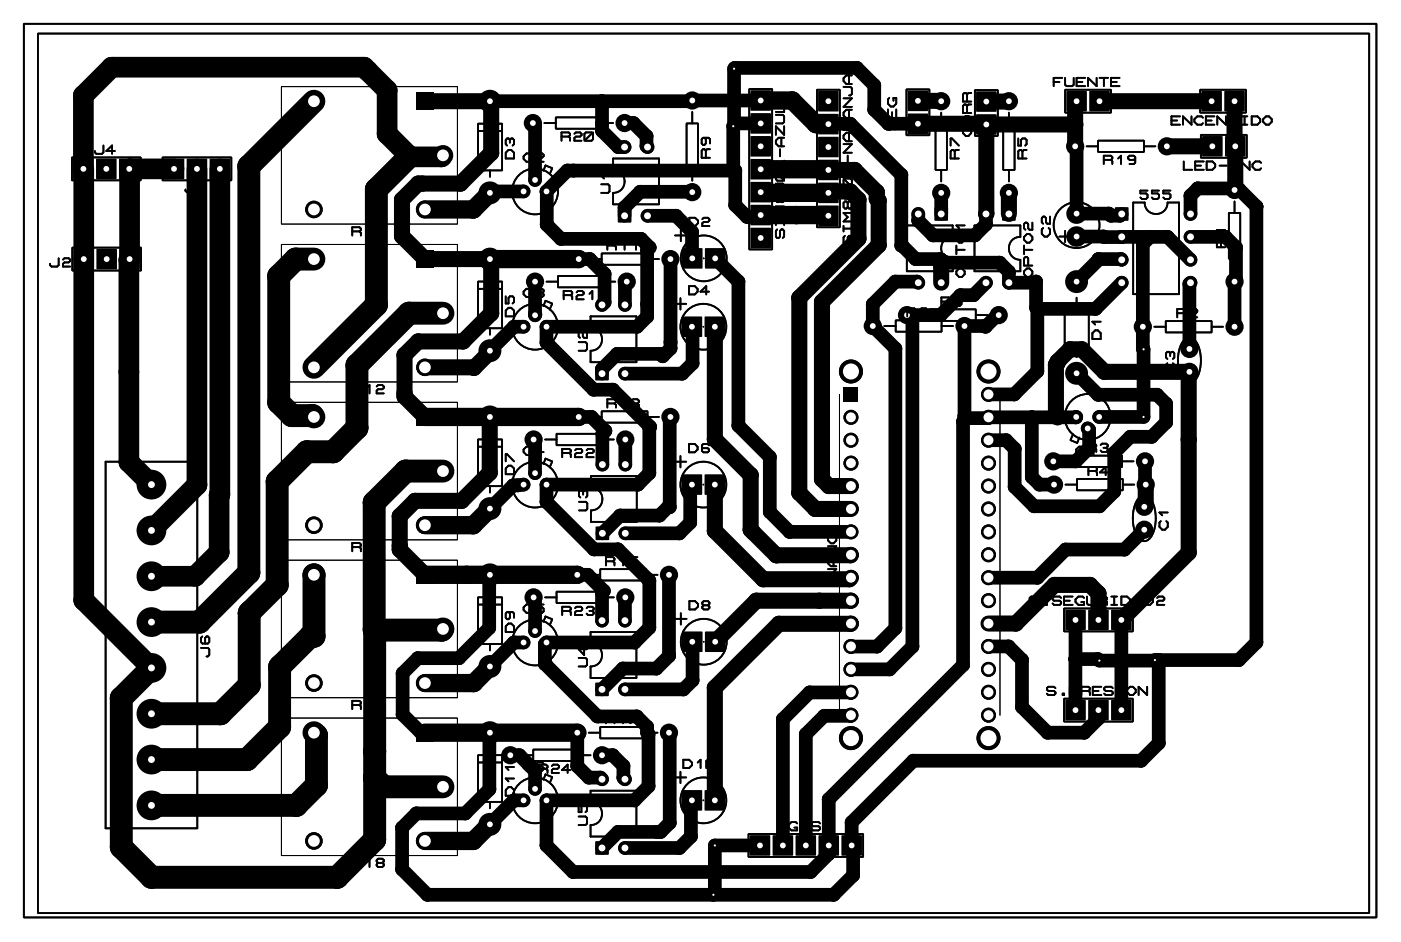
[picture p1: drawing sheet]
<svg xmlns="http://www.w3.org/2000/svg" width="155mm" height="104mm" viewBox="0 0 155 104" stroke-linecap="round" stroke-linejoin="round" font-family="sans-serif">
<g fill="#000">
<path d="M8.1 17.6h2.2v2.2h-2.2z" fill-rule="evenodd"/>
<path d="M10.7 17.6h2.2v2.2h-2.2z" fill-rule="evenodd"/>
<path d="M13.2 17.6h2.2v2.2h-2.2z" fill-rule="evenodd"/>
<path d="M18.2 17.6h2.2v2.2h-2.2z" fill-rule="evenodd"/>
<path d="M20.7 17.6h2.2v2.2h-2.2z" fill-rule="evenodd"/>
<path d="M23.2 17.6h2.3v2.2h-2.3z" fill-rule="evenodd"/>
<path d="M46.1 10.2h2v2h-2z" fill-rule="evenodd"/>
<path d="M46.1 10.2h2v2h-2z" fill-rule="evenodd"/>
<path d="M83.2 10h2.2v2.2h-2.2z" fill-rule="evenodd"/>
<path d="M83.2 12.6h2.2v2.2h-2.2z" fill-rule="evenodd"/>
<path d="M83.2 15.1h2.2v2.2h-2.2z" fill-rule="evenodd"/>
<path d="M83.2 17.6h2.2v2.3h-2.2z" fill-rule="evenodd"/>
<path d="M90.7 10.1h2.2v2.2h-2.2z" fill-rule="evenodd"/>
<path d="M90.7 12.6h2.2v2.3h-2.2z" fill-rule="evenodd"/>
<path d="M90.7 15.2h2.2v2.2h-2.2z" fill-rule="evenodd"/>
<path d="M90.7 17.7h2.2v2.2h-2.2z" fill-rule="evenodd"/>
<path d="M100.6 10.1h2.2v2.2h-2.2z" fill-rule="evenodd"/>
<path d="M100.6 12.6h2.2v2.2h-2.2z" fill-rule="evenodd"/>
<path d="M108.2 12.7h2.2v2.2h-2.2z" fill-rule="evenodd"/>
<path d="M108.2 10.1h2.2v2.3h-2.2z" fill-rule="evenodd"/>
<path d="M118.2 10.1h2.2v2.2h-2.2z" fill-rule="evenodd"/>
<path d="M120.7 10.1h2.2v2.2h-2.2z" fill-rule="evenodd"/>
<path d="M133.1 10.1h2.2v2.2h-2.2z" fill-rule="evenodd"/>
<path d="M133.2 15.1h2.2v2.2h-2.2z" fill-rule="evenodd"/>
<path d="M135.7 10.1h2.2v2.2h-2.2z" fill-rule="evenodd"/>
<path d="M135.7 15.1h2.3v2.2h-2.3z" fill-rule="evenodd"/>
<path d="M8.2 27.6h2.2v2.2h-2.2z" fill-rule="evenodd"/>
<path d="M10.7 27.6h2.2v2.2h-2.2z" fill-rule="evenodd"/>
<path d="M13.2 27.6h2.3v2.2h-2.3z" fill-rule="evenodd"/>
<path d="M46.1 27.7h2v2h-2z" fill-rule="evenodd"/>
<path d="M46.1 27.7h2v2h-2z" fill-rule="evenodd"/>
<path d="M68.5 23.2h1.4v1.4h-1.4z" fill-rule="evenodd"/>
<path d="M75.5 35.1h2.3v2.2h-2.3z" fill-rule="evenodd"/>
<path d="M75.6 27.5h2.2v2.2h-2.2z" fill-rule="evenodd"/>
<path d="M78.1 35.1h2.2v2.2h-2.2z" fill-rule="evenodd"/>
<path d="M78.1 27.5h2.2v2.2h-2.2z" fill-rule="evenodd"/>
<path d="M83.2 20.2h2.2v2.2h-2.2z" fill-rule="evenodd"/>
<path d="M83.2 22.7h2.2v2.2h-2.2z" fill-rule="evenodd"/>
<path d="M83.2 25.3h2.2v2.2h-2.2z" fill-rule="evenodd"/>
<path d="M90.7 20.3h2.2v2.2h-2.2z" fill-rule="evenodd"/>
<path d="M90.7 22.8h2.2v2.2h-2.2z" fill-rule="evenodd"/>
<path d="M103.5 23h1.5v1.4h-1.5z" fill-rule="evenodd"/>
<path d="M111 23h1.5v1.4h-1.5z" fill-rule="evenodd"/>
<path d="M123.5 23h1.5v1.4h-1.5z" fill-rule="evenodd"/>
<path d="M46.1 45.2h2v2h-2z" fill-rule="evenodd"/>
<path d="M46.1 45.2h2v2h-2z" fill-rule="evenodd"/>
<path d="M66 40.7h1.4v1.4h-1.4z" fill-rule="evenodd"/>
<path d="M66 58.4h1.5v1.4h-1.5z" fill-rule="evenodd"/>
<path d="M75.5 52.6h2.3v2.2h-2.3z" fill-rule="evenodd"/>
<path d="M78.1 52.6h2.2v2.2h-2.2z" fill-rule="evenodd"/>
<path d="M93.4 42.9h1.7v1.6h-1.7z" fill-rule="evenodd"/>
<path d="M93.4 42.9h1.7v1.6h-1.7z" fill-rule="evenodd"/>
<path d="M46.1 62.7h2v2h-2z" fill-rule="evenodd"/>
<path d="M46.1 62.7h2v2h-2z" fill-rule="evenodd"/>
<path d="M66 75.7h1.4v1.4h-1.4z" fill-rule="evenodd"/>
<path d="M75.6 70h2.2v2.2h-2.2z" fill-rule="evenodd"/>
<path d="M78.1 70h2.2v2.2h-2.2z" fill-rule="evenodd"/>
<path d="M118 67.6h2.3v2.2h-2.3z" fill-rule="evenodd"/>
<path d="M118 77.6h2.3v2.2h-2.3z" fill-rule="evenodd"/>
<path d="M120.6 67.6h2.2v2.2h-2.2z" fill-rule="evenodd"/>
<path d="M120.6 77.6h2.2v2.2h-2.2z" fill-rule="evenodd"/>
<path d="M123.1 67.6h2.2v2.2h-2.2z" fill-rule="evenodd"/>
<path d="M123.1 77.6h2.2v2.2h-2.2z" fill-rule="evenodd"/>
<path d="M46.1 80.2h2v2h-2z" fill-rule="evenodd"/>
<path d="M46.1 80.2h2v2h-2z" fill-rule="evenodd"/>
<path d="M66 93.3h1.4v1.4h-1.4z" fill-rule="evenodd"/>
<path d="M75.5 87.6h2.3v2.2h-2.3z" fill-rule="evenodd"/>
<path d="M78.1 87.6h2.2v2.2h-2.2z" fill-rule="evenodd"/>
<path d="M83.1 92.6h2.2v2.2h-2.2z" fill-rule="evenodd"/>
<path d="M85.6 92.6h2.2v2.2h-2.2z" fill-rule="evenodd"/>
<path d="M88.2 92.6h2.2v2.2h-2.2z" fill-rule="evenodd"/>
<path d="M90.7 92.6h2.2v2.2h-2.2z" fill-rule="evenodd"/>
<path d="M93.2 92.6h2.3v2.2h-2.3z" fill-rule="evenodd"/>
<circle cx="9.2" cy="10.6" r="1.14"/>
<circle cx="9.3" cy="18.8" r="1.14"/>
<circle cx="12.4" cy="7.5" r="1.14"/>
<circle cx="14.4" cy="18.8" r="1.14"/>
<circle cx="14.4" cy="18.7" r="1.14"/>
<circle cx="27.6" cy="18.4" r="1.27"/>
<circle cx="34.8" cy="11.2" r=".97"/>
<circle cx="40.3" cy="7.5" r="1.14"/>
<circle cx="40.7" cy="7.9" r="1.14"/>
<circle cx="42.9" cy="14.8" r="1.14"/>
<circle cx="42.9" cy="10" r="1.14"/>
<circle cx="45.3" cy="17.4" r="1.27"/>
<circle cx="45.3" cy="17.3" r="1.14"/>
<circle cx="45.3" cy="17.4" r="1.14"/>
<circle cx="48.9" cy="17.4" r="1.14"/>
<circle cx="49.1" cy="17.2" r=".97"/>
<circle cx="54.3" cy="11.2" r="1.27"/>
<circle cx="54.4" cy="11.2" r=".89"/>
<circle cx="54.4" cy="17" r=".89"/>
<circle cx="54.4" cy="11.2" r=".76"/>
<circle cx="59" cy="13.6" r="1.01"/>
<circle cx="59.3" cy="20" r=".76"/>
<circle cx="59.3" cy="13.9" r=".76"/>
<circle cx="62.9" cy="18.9" r=".76"/>
<circle cx="63.5" cy="18.9" r=".76"/>
<circle cx="66.7" cy="11.2" r=".76"/>
<circle cx="66.7" cy="13.7" r=".76"/>
<circle cx="66.7" cy="14.5" r=".76"/>
<circle cx="68.5" cy="16.3" r=".76"/>
<circle cx="69.2" cy="13.6" r="1.01"/>
<circle cx="69.2" cy="16.3" r=".76"/>
<circle cx="70.2" cy="13.6" r=".76"/>
<circle cx="71.6" cy="15.1" r=".76"/>
<circle cx="71.6" cy="16.2" r=".76"/>
<circle cx="71.7" cy="16.3" r=".76"/>
<circle cx="76.6" cy="11.2" r=".76"/>
<circle cx="76.7" cy="11.1" r="1.01"/>
<circle cx="81.2" cy="14" r=".51"/>
<circle cx="81.2" cy="18.9" r=".76"/>
<circle cx="81.3" cy="7.6" r=".51"/>
<circle cx="81.3" cy="13.9" r=".76"/>
<circle cx="81.4" cy="7.5" r=".76"/>
<circle cx="81.5" cy="18.9" r=".76"/>
<circle cx="81.5" cy="13.7" r=".76"/>
<circle cx="87.8" cy="11.1" r="1.01"/>
<circle cx="90.4" cy="13.8" r="1.01"/>
<circle cx="91.7" cy="18.8" r="1.01"/>
<circle cx="91.8" cy="13.7" r=".76"/>
<circle cx="94.2" cy="13.7" r=".76"/>
<circle cx="94.7" cy="18.8" r=".89"/>
<circle cx="94.9" cy="7.5" r=".76"/>
<circle cx="96.9" cy="9.5" r=".76"/>
<circle cx="96.9" cy="12.2" r=".76"/>
<circle cx="98.4" cy="13.7" r=".76"/>
<circle cx="99.9" cy="19.4" r=".76"/>
<circle cx="104.2" cy="11.2" r=".89"/>
<circle cx="104.3" cy="11.2" r="1.01"/>
<circle cx="109.2" cy="13.7" r=".89"/>
<circle cx="111.7" cy="11.3" r=".89"/>
<circle cx="111.8" cy="11.2" r="1.01"/>
<circle cx="119.1" cy="16.2" r="1.01"/>
<circle cx="119.1" cy="13.8" r=".89"/>
<circle cx="119.1" cy="11.4" r=".89"/>
<circle cx="119.3" cy="16.4" r=".76"/>
<circle cx="129.3" cy="16.2" r="1.01"/>
<circle cx="136.8" cy="16.1" r=".89"/>
<circle cx="14.3" cy="28.8" r="1.14"/>
<circle cx="30.9" cy="30.6" r="1.27"/>
<circle cx="32.8" cy="28.7" r="1.27"/>
<circle cx="34.8" cy="23.2" r=".97"/>
<circle cx="34.8" cy="28.7" r=".97"/>
<circle cx="41.7" cy="33.8" r="1.27"/>
<circle cx="41.7" cy="21" r="1.27"/>
<circle cx="44.5" cy="22.1" r=".89"/>
<circle cx="44.5" cy="26.2" r=".89"/>
<circle cx="44.8" cy="39.4" r=".89"/>
<circle cx="45.3" cy="34.7" r="1.27"/>
<circle cx="46.3" cy="20.4" r=".89"/>
<circle cx="46.3" cy="37.9" r=".89"/>
<circle cx="46.8" cy="20.4" r=".89"/>
<circle cx="47.1" cy="23.2" r=".97"/>
<circle cx="49.1" cy="34.7" r=".97"/>
<circle cx="51" cy="20.4" r=".89"/>
<circle cx="51.3" cy="37.9" r=".89"/>
<circle cx="52.4" cy="23.2" r="1.01"/>
<circle cx="54.3" cy="38.9" r="1.27"/>
<circle cx="54.3" cy="21.4" r="1.27"/>
<circle cx="54.3" cy="28.7" r="1.27"/>
<circle cx="54.3" cy="39" r=".89"/>
<circle cx="54.4" cy="28.7" r="1.01"/>
<circle cx="54.4" cy="28.7" r=".89"/>
<circle cx="54.4" cy="34.7" r=".89"/>
<circle cx="54.4" cy="21.2" r=".76"/>
<circle cx="56.9" cy="36.2" r=".76"/>
<circle cx="58" cy="21.2" r=".76"/>
<circle cx="58" cy="36.2" r=".76"/>
<circle cx="59.3" cy="31.2" r="1.01"/>
<circle cx="59.3" cy="35" r=".76"/>
<circle cx="59.3" cy="34.8" r=".76"/>
<circle cx="60.5" cy="21.2" r=".76"/>
<circle cx="60.5" cy="38" r=".76"/>
<circle cx="60.5" cy="36.2" r=".76"/>
<circle cx="60.6" cy="24.9" r=".76"/>
<circle cx="60.6" cy="24.8" r=".76"/>
<circle cx="60.6" cy="21.3" r=".76"/>
<circle cx="62.1" cy="26.5" r=".76"/>
<circle cx="64.1" cy="28.7" r="1.01"/>
<circle cx="65.3" cy="28.7" r=".76"/>
<circle cx="66.7" cy="33.8" r=".76"/>
<circle cx="67" cy="30.4" r=".76"/>
<circle cx="67" cy="33.5" r=".76"/>
<circle cx="68.4" cy="39.2" r=".76"/>
<circle cx="69.2" cy="23" r=".76"/>
<circle cx="69.2" cy="31.4" r=".76"/>
<circle cx="69.2" cy="33.8" r=".76"/>
<circle cx="69.4" cy="31.2" r="1.01"/>
<circle cx="70.6" cy="36.2" r=".76"/>
<circle cx="70.9" cy="21.3" r=".76"/>
<circle cx="71" cy="26.5" r=".76"/>
<circle cx="71.7" cy="35.1" r=".76"/>
<circle cx="71.7" cy="27.7" r=".76"/>
<circle cx="71.7" cy="33.7" r=".76"/>
<circle cx="71.7" cy="23.9" r=".76"/>
<circle cx="72" cy="27.4" r=".76"/>
<circle cx="73.2" cy="39.2" r=".76"/>
<circle cx="73.4" cy="39.5" r=".76"/>
<circle cx="74.3" cy="28.7" r="1.01"/>
<circle cx="74.3" cy="37.9" r=".76"/>
<circle cx="74.3" cy="28.7" r=".76"/>
<circle cx="74.3" cy="38.6" r=".76"/>
<circle cx="74.9" cy="23.9" r=".76"/>
<circle cx="76.7" cy="21.3" r=".76"/>
<circle cx="76.7" cy="25.7" r=".76"/>
<circle cx="76.7" cy="28.6" r=".76"/>
<circle cx="76.7" cy="21.3" r="1.01"/>
<circle cx="76.7" cy="36.3" r=".76"/>
<circle cx="81.5" cy="22.7" r=".76"/>
<circle cx="81.8" cy="31.2" r=".76"/>
<circle cx="82.8" cy="24" r=".76"/>
<circle cx="82.9" cy="24" r=".76"/>
<circle cx="84.1" cy="24" r=".76"/>
<circle cx="84.4" cy="21.4" r="1.01"/>
<circle cx="88.2" cy="23.8" r="1.01"/>
<circle cx="88.6" cy="33" r=".89"/>
<circle cx="91.1" cy="33.5" r=".89"/>
<circle cx="91.7" cy="23.8" r="1.01"/>
<circle cx="91.9" cy="21.2" r=".89"/>
<circle cx="94.2" cy="21.2" r=".89"/>
<circle cx="95.1" cy="26.5" r=".89"/>
<circle cx="95.1" cy="22.1" r=".89"/>
<circle cx="96.7" cy="36.1" r="1.01"/>
<circle cx="96.7" cy="33.7" r=".76"/>
<circle cx="97.1" cy="21.3" r=".89"/>
<circle cx="97.1" cy="22" r=".89"/>
<circle cx="97.3" cy="27.2" r=".89"/>
<circle cx="97.3" cy="22.2" r=".89"/>
<circle cx="99.2" cy="38.6" r=".76"/>
<circle cx="99.2" cy="31.2" r=".76"/>
<circle cx="99.9" cy="27.2" r=".76"/>
<circle cx="100" cy="27.2" r=".76"/>
<circle cx="100.5" cy="34.9" r="1.01"/>
<circle cx="101.1" cy="35.5" r=".76"/>
<circle cx="101.4" cy="28.7" r=".76"/>
<circle cx="101.6" cy="31.2" r=".76"/>
<circle cx="101.7" cy="31.3" r=".76"/>
<circle cx="101.7" cy="23.7" r=".76"/>
<circle cx="101.7" cy="24.5" r=".76"/>
<circle cx="103.4" cy="26.1" r=".76"/>
<circle cx="104.2" cy="28.7" r=".76"/>
<circle cx="104.2" cy="34.9" r=".76"/>
<circle cx="104.3" cy="21.4" r="1.01"/>
<circle cx="104.3" cy="29.4" r=".89"/>
<circle cx="104.3" cy="31.3" r=".76"/>
<circle cx="104.6" cy="29.1" r=".89"/>
<circle cx="104.6" cy="29.1" r=".76"/>
<circle cx="106.4" cy="32.7" r=".76"/>
<circle cx="106.9" cy="36.1" r="1.01"/>
<circle cx="107.9" cy="32.7" r=".76"/>
<circle cx="108" cy="26.1" r=".76"/>
<circle cx="109.1" cy="36.1" r=".76"/>
<circle cx="109.2" cy="36.2" r=".76"/>
<circle cx="109.2" cy="31.3" r=".76"/>
<circle cx="109.2" cy="23.7" r=".76"/>
<circle cx="109.2" cy="24.9" r=".76"/>
<circle cx="109.3" cy="23.7" r=".89"/>
<circle cx="110.5" cy="34.9" r=".76"/>
<circle cx="110.6" cy="34.9" r="1.01"/>
<circle cx="110.8" cy="29.1" r=".76"/>
<circle cx="111.8" cy="21.4" r="1.01"/>
<circle cx="111.8" cy="30.1" r=".76"/>
<circle cx="111.8" cy="31.3" r=".76"/>
<circle cx="114.7" cy="31.3" r=".76"/>
<circle cx="114.8" cy="31.2" r=".76"/>
<circle cx="114.8" cy="34.1" r=".76"/>
<circle cx="114.9" cy="34.2" r=".76"/>
<circle cx="118.5" cy="38.7" r=".89"/>
<circle cx="119.3" cy="31.2" r="1.27"/>
<circle cx="119.3" cy="26.2" r="1.14"/>
<circle cx="119.3" cy="23.7" r="1.14"/>
<circle cx="119.9" cy="38.7" r=".89"/>
<circle cx="121.4" cy="34.2" r=".76"/>
<circle cx="121.7" cy="28.7" r=".76"/>
<circle cx="121.7" cy="28.8" r=".76"/>
<circle cx="122.3" cy="26.2" r=".76"/>
<circle cx="122.3" cy="26.3" r=".76"/>
<circle cx="122.8" cy="23.7" r=".76"/>
<circle cx="123.1" cy="23.9" r=".76"/>
<circle cx="124.1" cy="23.9" r=".76"/>
<circle cx="124.2" cy="28.7" r=".76"/>
<circle cx="124.3" cy="26.3" r=".76"/>
<circle cx="124.3" cy="28.8" r=".76"/>
<circle cx="124.3" cy="31.3" r=".76"/>
<circle cx="126.6" cy="36.2" r="1.01"/>
<circle cx="126.6" cy="27.1" r=".76"/>
<circle cx="126.6" cy="38.6" r=".76"/>
<circle cx="126.7" cy="38.7" r=".51"/>
<circle cx="126.7" cy="38.7" r=".38"/>
<circle cx="127.4" cy="26.3" r=".76"/>
<circle cx="129.4" cy="26.3" r=".76"/>
<circle cx="131.8" cy="38.7" r="1.01"/>
<circle cx="131.8" cy="31.5" r=".76"/>
<circle cx="131.9" cy="28.8" r=".76"/>
<circle cx="131.9" cy="21.7" r=".76"/>
<circle cx="131.9" cy="26.3" r=".76"/>
<circle cx="131.9" cy="23.7" r=".76"/>
<circle cx="131.9" cy="31.3" r=".76"/>
<circle cx="132.7" cy="20.9" r=".76"/>
<circle cx="135.8" cy="26.3" r=".76"/>
<circle cx="136.6" cy="20.9" r=".76"/>
<circle cx="136.8" cy="31.2" r="1.01"/>
<circle cx="136.8" cy="36.2" r="1.01"/>
<circle cx="136.8" cy="21.1" r="1.01"/>
<circle cx="136.9" cy="21" r=".89"/>
<circle cx="136.9" cy="21" r=".76"/>
<circle cx="136.9" cy="27.4" r=".76"/>
<circle cx="136.9" cy="31.1" r=".76"/>
<circle cx="137.3" cy="21" r=".76"/>
<circle cx="139.2" cy="22.9" r=".76"/>
<circle cx="14.3" cy="51.2" r="1.14"/>
<circle cx="14.3" cy="41.2" r="1.14"/>
<circle cx="16.8" cy="58.8" r="1.65"/>
<circle cx="16.8" cy="53.7" r="1.65"/>
<circle cx="21.8" cy="53.8" r="1.14"/>
<circle cx="24.3" cy="54.9" r="1.14"/>
<circle cx="24.4" cy="54.8" r="1.14"/>
<circle cx="30.7" cy="53.4" r="1.27"/>
<circle cx="30.9" cy="44.6" r="1.27"/>
<circle cx="32.3" cy="46.1" r="1.27"/>
<circle cx="34" cy="50.1" r="1.27"/>
<circle cx="34.6" cy="46.1" r="1.27"/>
<circle cx="34.8" cy="46.2" r=".97"/>
<circle cx="34.8" cy="58.2" r=".97"/>
<circle cx="34.8" cy="40.7" r=".97"/>
<circle cx="36.9" cy="50.1" r="1.27"/>
<circle cx="39.5" cy="40.5" r="1.27"/>
<circle cx="39.5" cy="47.4" r="1.27"/>
<circle cx="41.5" cy="55.7" r="1.27"/>
<circle cx="44.3" cy="57.2" r=".89"/>
<circle cx="44.8" cy="44" r=".89"/>
<circle cx="44.8" cy="43.6" r=".89"/>
<circle cx="44.9" cy="52.2" r="1.27"/>
<circle cx="46" cy="55.5" r=".89"/>
<circle cx="47.1" cy="58.2" r=".97"/>
<circle cx="47.1" cy="40.7" r=".97"/>
<circle cx="49.1" cy="52.2" r=".97"/>
<circle cx="51.1" cy="55.5" r=".89"/>
<circle cx="52.4" cy="58.2" r="1.01"/>
<circle cx="52.5" cy="40.7" r=".89"/>
<circle cx="52.5" cy="40.8" r=".89"/>
<circle cx="54.3" cy="46.2" r="1.01"/>
<circle cx="54.3" cy="46.2" r=".89"/>
<circle cx="54.3" cy="52.4" r=".89"/>
<circle cx="54.3" cy="56.4" r="1.27"/>
<circle cx="54.3" cy="46.2" r="1.27"/>
<circle cx="56.9" cy="53.8" r=".76"/>
<circle cx="57.4" cy="53.8" r=".76"/>
<circle cx="58" cy="53.7" r=".76"/>
<circle cx="59.1" cy="48.7" r="1.01"/>
<circle cx="59.3" cy="52.5" r=".76"/>
<circle cx="59.3" cy="48.9" r=".76"/>
<circle cx="60.5" cy="55.6" r=".76"/>
<circle cx="60.5" cy="53.7" r=".76"/>
<circle cx="64.1" cy="46.2" r="1.01"/>
<circle cx="65.5" cy="46.2" r=".76"/>
<circle cx="65.8" cy="43.2" r=".76"/>
<circle cx="66.7" cy="40.9" r=".76"/>
<circle cx="66.7" cy="51.5" r=".76"/>
<circle cx="66.7" cy="48.1" r=".76"/>
<circle cx="67.1" cy="47.8" r=".76"/>
<circle cx="67.9" cy="43.2" r=".76"/>
<circle cx="68.7" cy="57.2" r=".76"/>
<circle cx="69.2" cy="41.4" r=".76"/>
<circle cx="69.3" cy="48.7" r="1.01"/>
<circle cx="69.3" cy="51.5" r=".76"/>
<circle cx="69.3" cy="59.1" r=".76"/>
<circle cx="70.7" cy="53.7" r=".76"/>
<circle cx="71.9" cy="52.5" r=".76"/>
<circle cx="71.9" cy="47.4" r=".76"/>
<circle cx="72" cy="47.3" r=".76"/>
<circle cx="73.1" cy="57.2" r=".76"/>
<circle cx="74" cy="56.2" r=".76"/>
<circle cx="74.2" cy="46.3" r=".76"/>
<circle cx="74.2" cy="56.2" r=".76"/>
<circle cx="74.3" cy="46.2" r="1.01"/>
<circle cx="75.3" cy="59.1" r=".76"/>
<circle cx="75.6" cy="41.4" r=".76"/>
<circle cx="76.5" cy="57.9" r=".76"/>
<circle cx="76.5" cy="53.9" r=".76"/>
<circle cx="76.7" cy="40.3" r=".76"/>
<circle cx="79.2" cy="58.9" r=".89"/>
<circle cx="79.2" cy="48.7" r=".89"/>
<circle cx="81.8" cy="47.2" r=".76"/>
<circle cx="83.2" cy="52.7" r=".89"/>
<circle cx="83.2" cy="58.7" r=".89"/>
<circle cx="83.4" cy="59" r=".89"/>
<circle cx="85.3" cy="56.8" r=".76"/>
<circle cx="85.3" cy="50.7" r=".76"/>
<circle cx="87.5" cy="59" r=".76"/>
<circle cx="88.6" cy="54.6" r=".89"/>
<circle cx="90.3" cy="56.4" r=".89"/>
<circle cx="91.1" cy="53.1" r=".89"/>
<circle cx="91.8" cy="53.9" r=".89"/>
<circle cx="94.3" cy="41.2" r="1.33"/>
<circle cx="94.3" cy="51.3" r=".83"/>
<circle cx="94.3" cy="56.4" r=".83"/>
<circle cx="94.3" cy="59" r=".83"/>
<circle cx="94.3" cy="46.3" r=".83"/>
<circle cx="94.3" cy="53.9" r=".83"/>
<circle cx="94.3" cy="48.8" r=".83"/>
<circle cx="106.7" cy="46.7" r=".76"/>
<circle cx="106.9" cy="46.1" r=".76"/>
<circle cx="107.1" cy="46.4" r=".76"/>
<circle cx="109.4" cy="46.4" r=".76"/>
<circle cx="109.5" cy="41.2" r="1.33"/>
<circle cx="109.5" cy="51.3" r=".83"/>
<circle cx="109.5" cy="53.9" r=".83"/>
<circle cx="109.5" cy="43.7" r=".83"/>
<circle cx="109.5" cy="46.3" r=".83"/>
<circle cx="109.5" cy="48.8" r=".83"/>
<circle cx="109.5" cy="59" r=".83"/>
<circle cx="109.5" cy="56.4" r=".83"/>
<circle cx="111.5" cy="48.8" r=".76"/>
<circle cx="112.4" cy="43.7" r=".76"/>
<circle cx="112.4" cy="49.8" r=".76"/>
<circle cx="112.4" cy="54" r=".76"/>
<circle cx="114.3" cy="46.3" r=".76"/>
<circle cx="114.3" cy="52.9" r=".76"/>
<circle cx="114.6" cy="56.1" r=".76"/>
<circle cx="114.9" cy="41.2" r=".76"/>
<circle cx="115.2" cy="53.7" r=".76"/>
<circle cx="116.7" cy="51.1" r="1.01"/>
<circle cx="116.8" cy="53.7" r="1.01"/>
<circle cx="117" cy="40.4" r=".89"/>
<circle cx="117" cy="46.1" r=".89"/>
<circle cx="117.2" cy="40.3" r=".89"/>
<circle cx="117.2" cy="40.1" r=".89"/>
<circle cx="117.2" cy="46.3" r=".89"/>
<circle cx="117.2" cy="46.3" r=".76"/>
<circle cx="119.2" cy="51.1" r=".76"/>
<circle cx="119.2" cy="46.3" r=".76"/>
<circle cx="119.2" cy="46.2" r=".76"/>
<circle cx="119.3" cy="41.4" r="1.27"/>
<circle cx="120.5" cy="47.5" r=".76"/>
<circle cx="120.7" cy="49.7" r=".76"/>
<circle cx="120.7" cy="47.7" r=".76"/>
<circle cx="121.7" cy="43.8" r=".76"/>
<circle cx="121.8" cy="46.2" r=".76"/>
<circle cx="121.8" cy="56.1" r=".76"/>
<circle cx="122.4" cy="41.2" r=".89"/>
<circle cx="123.4" cy="50.2" r=".76"/>
<circle cx="123.4" cy="54.5" r=".76"/>
<circle cx="125.2" cy="48.4" r=".76"/>
<circle cx="126.7" cy="46.2" r=".51"/>
<circle cx="126.8" cy="58.7" r="1.01"/>
<circle cx="126.8" cy="56.2" r="1.01"/>
<circle cx="126.9" cy="51.1" r="1.01"/>
<circle cx="126.9" cy="53.6" r=".76"/>
<circle cx="126.9" cy="53.7" r="1.01"/>
<circle cx="126.9" cy="56" r=".89"/>
<circle cx="127.6" cy="48.4" r=".76"/>
<circle cx="128.2" cy="43.8" r=".76"/>
<circle cx="129.2" cy="44.8" r=".76"/>
<circle cx="129.2" cy="46.8" r=".76"/>
<circle cx="131.7" cy="48.7" r=".89"/>
<circle cx="131.7" cy="41.3" r=".89"/>
<circle cx="131.8" cy="41.2" r="1.01"/>
<circle cx="9.3" cy="66.5" r="1.14"/>
<circle cx="13.4" cy="77.4" r="1.27"/>
<circle cx="16.8" cy="74" r="1.65"/>
<circle cx="16.8" cy="79.1" r="1.65"/>
<circle cx="16.8" cy="69" r="1.65"/>
<circle cx="16.8" cy="63.9" r="1.65"/>
<circle cx="21.6" cy="63.9" r="1.14"/>
<circle cx="22.1" cy="69" r="1.27"/>
<circle cx="24.3" cy="61.2" r="1.14"/>
<circle cx="24.4" cy="79.1" r="1.27"/>
<circle cx="27.6" cy="63.5" r="1.27"/>
<circle cx="27.6" cy="76" r="1.27"/>
<circle cx="27.6" cy="68" r="1.27"/>
<circle cx="27.8" cy="67.8" r="1.27"/>
<circle cx="30.7" cy="64.9" r="1.27"/>
<circle cx="31" cy="73.9" r="1.27"/>
<circle cx="31.1" cy="73.8" r="1.27"/>
<circle cx="34.4" cy="70.5" r="1.27"/>
<circle cx="34.8" cy="75.7" r=".97"/>
<circle cx="34.8" cy="63.7" r=".97"/>
<circle cx="34.8" cy="63.7" r="1.27"/>
<circle cx="34.8" cy="70.5" r="1.27"/>
<circle cx="41.5" cy="69.8" r="1.27"/>
<circle cx="41.5" cy="69.9" r="1.27"/>
<circle cx="41.6" cy="69.9" r="1.27"/>
<circle cx="44.3" cy="60.5" r=".89"/>
<circle cx="44.3" cy="60.9" r=".89"/>
<circle cx="44.6" cy="79.2" r=".76"/>
<circle cx="44.6" cy="74.6" r=".76"/>
<circle cx="46.3" cy="73" r=".76"/>
<circle cx="47.1" cy="75.7" r=".97"/>
<circle cx="48.9" cy="69.9" r="1.27"/>
<circle cx="49.1" cy="69.7" r=".97"/>
<circle cx="50.8" cy="73" r=".76"/>
<circle cx="51.7" cy="63.7" r="1.01"/>
<circle cx="52.5" cy="75.7" r="1.01"/>
<circle cx="54.2" cy="63.7" r="1.01"/>
<circle cx="54.2" cy="69.6" r=".76"/>
<circle cx="54.2" cy="63.7" r=".76"/>
<circle cx="54.3" cy="73.9" r="1.27"/>
<circle cx="54.3" cy="63.7" r="1.27"/>
<circle cx="54.3" cy="73.9" r="1.01"/>
<circle cx="56.9" cy="71.2" r=".76"/>
<circle cx="58" cy="71.2" r=".76"/>
<circle cx="59.1" cy="66.2" r="1.01"/>
<circle cx="59.3" cy="66.4" r=".76"/>
<circle cx="59.3" cy="70" r=".76"/>
<circle cx="60.4" cy="71.4" r=".76"/>
<circle cx="60.4" cy="73.6" r=".76"/>
<circle cx="60.5" cy="71.2" r=".76"/>
<circle cx="64" cy="63.7" r="1.01"/>
<circle cx="65.1" cy="63.7" r=".76"/>
<circle cx="65.8" cy="60.9" r=".76"/>
<circle cx="66.1" cy="79.3" r=".76"/>
<circle cx="66.2" cy="79.4" r=".76"/>
<circle cx="66.7" cy="65.7" r=".76"/>
<circle cx="66.7" cy="68.8" r=".76"/>
<circle cx="66.9" cy="65.5" r=".76"/>
<circle cx="68.5" cy="60.9" r=".76"/>
<circle cx="69" cy="74.1" r=".76"/>
<circle cx="69.2" cy="76.4" r=".76"/>
<circle cx="69.2" cy="68.8" r=".76"/>
<circle cx="69.2" cy="66.3" r=".76"/>
<circle cx="69.3" cy="66.2" r="1.01"/>
<circle cx="70.3" cy="71.2" r=".76"/>
<circle cx="70.5" cy="79.4" r=".76"/>
<circle cx="71.8" cy="64.2" r=".76"/>
<circle cx="71.9" cy="69.6" r=".76"/>
<circle cx="71.9" cy="64.4" r=".76"/>
<circle cx="72.7" cy="74.1" r=".76"/>
<circle cx="74.1" cy="63.7" r="1.01"/>
<circle cx="74.1" cy="72.6" r=".76"/>
<circle cx="74.1" cy="72.7" r=".76"/>
<circle cx="74.1" cy="63.7" r=".76"/>
<circle cx="75.7" cy="76.4" r=".76"/>
<circle cx="76.7" cy="75.4" r=".76"/>
<circle cx="76.7" cy="71.2" r=".76"/>
<circle cx="79.2" cy="76.2" r=".89"/>
<circle cx="83.8" cy="66.6" r=".89"/>
<circle cx="84.6" cy="64.2" r=".89"/>
<circle cx="86" cy="61.6" r=".89"/>
<circle cx="86.1" cy="61.6" r=".89"/>
<circle cx="86.3" cy="69.2" r=".89"/>
<circle cx="86.7" cy="79.7" r=".76"/>
<circle cx="89.7" cy="76.8" r=".76"/>
<circle cx="90.8" cy="66.6" r=".89"/>
<circle cx="91.3" cy="79.4" r=".76"/>
<circle cx="94.1" cy="64.2" r=".89"/>
<circle cx="94.2" cy="79.4" r=".76"/>
<circle cx="94.2" cy="61.6" r=".89"/>
<circle cx="94.2" cy="69.2" r=".89"/>
<circle cx="94.3" cy="76.8" r=".76"/>
<circle cx="94.3" cy="66.6" r=".89"/>
<circle cx="94.3" cy="61.5" r=".83"/>
<circle cx="94.3" cy="79.3" r=".83"/>
<circle cx="94.3" cy="64" r=".83"/>
<circle cx="94.3" cy="76.7" r=".83"/>
<circle cx="94.3" cy="71.7" r=".83"/>
<circle cx="94.3" cy="69.1" r=".83"/>
<circle cx="94.3" cy="66.6" r=".83"/>
<circle cx="94.3" cy="74.2" r=".83"/>
<circle cx="94.3" cy="71.7" r=".76"/>
<circle cx="97.2" cy="71.7" r=".76"/>
<circle cx="98.6" cy="74.2" r=".76"/>
<circle cx="99.2" cy="69.6" r=".76"/>
<circle cx="101.1" cy="71.7" r=".76"/>
<circle cx="106.7" cy="73.7" r=".76"/>
<circle cx="109.5" cy="74.2" r=".83"/>
<circle cx="109.5" cy="69.1" r=".83"/>
<circle cx="109.5" cy="79.3" r=".83"/>
<circle cx="109.5" cy="64" r=".83"/>
<circle cx="109.5" cy="61.5" r=".83"/>
<circle cx="109.5" cy="76.7" r=".83"/>
<circle cx="109.5" cy="66.6" r=".83"/>
<circle cx="109.5" cy="71.7" r=".83"/>
<circle cx="111.7" cy="71.7" r=".76"/>
<circle cx="112.5" cy="69.1" r=".89"/>
<circle cx="113.2" cy="78.4" r=".76"/>
<circle cx="113.2" cy="73.2" r=".76"/>
<circle cx="114.9" cy="64" r=".76"/>
<circle cx="116.8" cy="64.8" r=".89"/>
<circle cx="118.1" cy="60.9" r=".76"/>
<circle cx="119.1" cy="73.1" r=".76"/>
<circle cx="119.1" cy="78.7" r=".76"/>
<circle cx="119.2" cy="73.1" r=".76"/>
<circle cx="120.8" cy="64.8" r=".89"/>
<circle cx="121.6" cy="73.1" r=".76"/>
<circle cx="121.7" cy="65.8" r=".89"/>
<circle cx="121.7" cy="79.7" r=".76"/>
<circle cx="121.8" cy="73.2" r=".51"/>
<circle cx="124.6" cy="60.9" r=".76"/>
<circle cx="128" cy="73.2" r=".51"/>
<circle cx="128" cy="73.2" r=".76"/>
<circle cx="128.3" cy="73.2" r=".76"/>
<circle cx="128.4" cy="73.2" r=".76"/>
<circle cx="131.7" cy="61.3" r=".89"/>
<circle cx="137.2" cy="73.2" r=".76"/>
<circle cx="139.2" cy="71.2" r=".76"/>
<circle cx="13.4" cy="93.9" r="1.27"/>
<circle cx="16.8" cy="84.2" r="1.65"/>
<circle cx="16.8" cy="89.3" r="1.65"/>
<circle cx="16.8" cy="97.3" r="1.27"/>
<circle cx="27.4" cy="84.2" r="1.27"/>
<circle cx="31" cy="80.6" r="1.27"/>
<circle cx="32.8" cy="89.3" r="1.27"/>
<circle cx="34.8" cy="81.2" r=".97"/>
<circle cx="34.8" cy="93.2" r=".97"/>
<circle cx="35.1" cy="87.1" r="1.27"/>
<circle cx="35.1" cy="81.5" r="1.27"/>
<circle cx="37.4" cy="97.3" r="1.27"/>
<circle cx="41.5" cy="93.1" r="1.27"/>
<circle cx="41.5" cy="86.2" r="1.27"/>
<circle cx="41.5" cy="83.3" r="1.27"/>
<circle cx="42.5" cy="87.2" r="1.27"/>
<circle cx="44.5" cy="96.4" r=".76"/>
<circle cx="44.5" cy="91.8" r=".76"/>
<circle cx="46.1" cy="90.2" r=".76"/>
<circle cx="46.6" cy="81.2" r=".76"/>
<circle cx="47.1" cy="93.2" r=".97"/>
<circle cx="47.4" cy="99.2" r=".76"/>
<circle cx="49.1" cy="87.2" r=".97"/>
<circle cx="51.5" cy="90.2" r=".76"/>
<circle cx="52.4" cy="93.2" r="1.01"/>
<circle cx="54.2" cy="81.2" r="1.01"/>
<circle cx="54.2" cy="87.5" r=".76"/>
<circle cx="54.2" cy="81.2" r=".76"/>
<circle cx="54.3" cy="91.4" r="1.27"/>
<circle cx="54.3" cy="81.2" r="1.27"/>
<circle cx="56.5" cy="83.7" r="1.01"/>
<circle cx="56.9" cy="88.7" r=".76"/>
<circle cx="57.5" cy="83.7" r=".76"/>
<circle cx="58" cy="88.7" r=".76"/>
<circle cx="59" cy="85.1" r=".76"/>
<circle cx="59.3" cy="85.5" r=".76"/>
<circle cx="59.3" cy="87.5" r=".76"/>
<circle cx="60.5" cy="88.7" r=".76"/>
<circle cx="60.5" cy="93.7" r=".76"/>
<circle cx="63.5" cy="96.7" r=".76"/>
<circle cx="64" cy="81.2" r="1.01"/>
<circle cx="64" cy="84.9" r=".76"/>
<circle cx="65.2" cy="86.2" r=".76"/>
<circle cx="66.5" cy="86.2" r=".76"/>
<circle cx="66.7" cy="83.7" r="1.01"/>
<circle cx="66.7" cy="86.4" r=".76"/>
<circle cx="67.9" cy="83.7" r=".76"/>
<circle cx="68.5" cy="92.2" r=".76"/>
<circle cx="69.1" cy="86.2" r=".76"/>
<circle cx="69.1" cy="84.9" r=".76"/>
<circle cx="69.2" cy="86.4" r=".76"/>
<circle cx="69.2" cy="94" r=".76"/>
<circle cx="70.3" cy="88.7" r=".76"/>
<circle cx="71.7" cy="81.2" r=".76"/>
<circle cx="71.7" cy="80.6" r=".76"/>
<circle cx="71.8" cy="87.2" r=".76"/>
<circle cx="71.8" cy="81.4" r=".76"/>
<circle cx="72.8" cy="92.2" r=".76"/>
<circle cx="73.2" cy="92.2" r=".76"/>
<circle cx="74.1" cy="81.2" r="1.01"/>
<circle cx="74.2" cy="91.2" r=".76"/>
<circle cx="74.2" cy="81.3" r=".76"/>
<circle cx="75.3" cy="94" r=".76"/>
<circle cx="76.5" cy="92.7" r=".76"/>
<circle cx="76.5" cy="88.8" r=".76"/>
<circle cx="79" cy="99.2" r=".51"/>
<circle cx="79.2" cy="93.7" r=".51"/>
<circle cx="79.2" cy="99" r=".76"/>
<circle cx="89.3" cy="81.4" r=".76"/>
<circle cx="89.8" cy="96.7" r=".76"/>
<circle cx="91.8" cy="88.6" r=".76"/>
<circle cx="91.8" cy="94.7" r=".76"/>
<circle cx="92.4" cy="99.2" r=".76"/>
<circle cx="94.3" cy="81.8" r="1.33"/>
<circle cx="94.4" cy="91.2" r=".76"/>
<circle cx="94.5" cy="97" r=".76"/>
<circle cx="94.5" cy="93.9" r=".76"/>
<circle cx="101.2" cy="84.3" r=".76"/>
<circle cx="109.5" cy="81.8" r="1.33"/>
<circle cx="116.1" cy="81.2" r=".76"/>
<circle cx="120.1" cy="81.2" r=".76"/>
<circle cx="126.4" cy="84.3" r=".76"/>
<circle cx="128.4" cy="82.4" r=".76"/>
</g>
<path d="M31.2 9.6h19.5v15.2h-19.5zM31.2 27.1h19.5v15.2h-19.5zM31.2 44.6h19.5v15.2h-19.5zM93 43.7v35.6M110.8 43.7v35.6M31.2 62.1h19.5v15.2h-19.5zM31.2 79.6h19.5v15.2h-19.5z" fill="none" stroke="#000" stroke-width=".11"/>
<g fill="none" stroke="#000" stroke-width=".2">
<path d="M2.6 2.6h149.9v99.1h-149.9zM4.2 3.7h147.5v97.5h-147.5zM8 17.4h7.6v2.6h-7.6zM11.5 16.1v.8l-.2 .1h-.6l-.2-.1v-.2M12.7 16.7h-.9l.6-.6v.9M18 17.4h7.6v2.6h-7.6zM53 13.7h2.6v5.2h-2.6zM53 14.5h2.6M54.3 13v.7M54.3 18.9v.7M56 16.9l.3-.3h.3l.3 .3v.7h-.9zM56.5 15.5l-.2-.2h-.1l-.2 .2v.5l.2 .1"/>
<path d="M56.5 15.5l.1-.2h.2l.1 .2v.5l-.1 .1M56.5 15.5v.3M58 17.3l.3-.3h.3l.4 .3v.3l-.4 .3h-.3l-.3-.3zM58.6 17.6l.4 .3M59.4 17.2l.2-.2h.5l.1 .2v.1l-.1 .2h-.5l-.2 .1v.3h.8M60.3 13.6h1.3M61.2 18.6l-.8-.3-.2 .6M61.2 18.7l-.3 .6M61.6 13h5.1v1.3h-5.1zM62.2 15.1h.8M63 15.1l.2-.1v-.2l-.2-.1h-.8v.9M63 15.1l.2 .2v.3"/>
<path d="M63.6 14.8l.2-.1h.5l.1 .1v.2l-.1 .1h-.5l-.2 .2v.3h.8M64.7 14.8l.2-.1h.6l.2 .1v.6l-.2 .2h-.6l-.2-.2zM65.7 14.7l-1 .9M66.7 13.6h1.2M67.5 19.5h-.9l.3 .3M67.9 17.6h5.1v5h-5.1v-1.2a1.27 1.27 0 0 0 1.3-1.3 1.27 1.27 0 0 0-1.3-1.3zM76.1 13.7h1.2v5.1h-1.2zM76.7 12.4v1.3M76.7 18.8v1.2M78 15.3l.2 .1v.5l-.2 .2h-.1l-.2-.2v-.5l.2-.1h.6l.2 .1v.5M78.2 16.7l-.2-.2h-.1l-.2 .2v.8h1M78.2 16.7v.8"/>
<path d="M78.7 16.5h-.4l-.1 .2M83 9.9h2.5v17.7h-2.5zM86 12.7h.7l.2 .2v.6l-.2 .2h-.7M86 19.1l.9 .9M86.1 19.1h.6l.2 .1v.7l-.2 .1h-.6l-.1-.1v-.7zM86.4 16.5v.8M86.6 15.3v.9M86.9 11.5v.9h-.9M86.9 14v.9l-.9-.9v.9M86.9 17.8v1h-.9M86.9 15.3h-.6l-.3 .3v.3l.3 .3h.6M90.5 9.9h2.5v15.3h-2.5z"/>
<path d="M93.5 9.6h.7l.2 .2v.6l-.2 .2h-.1M93.5 19.8l.9 .9M93.5 16h.9l-.9 .9h.9M93.5 10.9h.9l-.9 .9h.9M93.6 19.8h.6l.2 .1v.7l-.2 .1h-.6l-.1-.1v-.7zM93.9 13.6v.8M93.9 17.2v.8M93.9 13.6l-.1-.2h-.2l-.1 .2v.8h.9M94.1 8.4v.9M94.1 12.2v.9M94.1 14.7v1M94.4 18.5v1h-.9"/>
<path d="M94.4 8.4h-.6l-.3 .3v.3l.3 .3h.6M94.4 12.2h-.6l-.3 .3v.3l.3 .3h.6M94.4 14.7h-.6l-.3 .3v.3l.3 .4h.6M94.4 13.4h-.3l-.2 .2M98.4 12.1v1h.9v-1M98.5 13.4l-.1 .2v.6l.1 .1h.2l.1-.1v-.6l.2-.2h.1l.2 .2v.6l-.2 .1M98.5 10.9l-.1 .1v.5l.3 .3h.3l.3-.3v-.6h-.3v.3M98.8 12.4v.7M100.4 9.9h2.6v5.1h-2.6zM103.6 13.8h1.3v5h-1.3zM104.3 12.5v1.3M104.3 18.8v1.3"/>
<path d="M105.3 16.1v-.8h.2l.7 .8M105.8 16.8l-.2-.2h-.1l-.2 .2v.8h.9M105.8 16.8v.8M106.2 16.6h-.3l-.1 .2M106.7 13.2l.3-.4h.3l.3 .4v.3l-.3 .3h-.3l-.3-.3zM106.8 14.1l-.1 .2v.4l.3 .4h.3l.3-.4v-.4l-.2-.2M107.1 10.5l-.1-.2h-.2l-.1 .2v.8h.9M107.1 11.7l-.1-.1h-.2l-.1 .1v.8h.9M107.1 10.5v.8M107.1 11.7v.8M107.6 11.6h-.3l-.2 .1M107.6 10.3h-.3l-.2 .2"/>
<path d="M108 10h2.5v5.1h-2.5zM111.1 13.8h1.3v5h-1.3zM111.8 12.5v1.3M111.8 18.8v1.3M112.8 15.3v.8h.3v-.6l.2-.2h.3l.1 .2v.5l-.1 .1M113.3 16.8l-.2-.2h-.1l-.2 .2v.8h.9M113.3 16.8v.8M113.7 16.6h-.3l-.1 .2M116.7 9.1h.7M117.7 8.6h-1v.9M118 9.9h5.1v2.6h-5.1zM118 8.6v.8l.2 .1h.6l.2-.1v-.8"/>
<path d="M119.3 9.1h.6M120.2 8.6h-.9v.9h.9M120.4 16.2h1.3M121.5 8.6v.9l-1-.9v.9M121.7 15.6h5v1.2h-5zM121.8 8.6h1M122.3 17.7h.8M122.3 8.6v.9M123.1 17.7l.1-.1v-.2l-.1-.1h-.8v.9M123.1 17.7l.1 .2v.3M123.1 9.1h.6M123.9 17.6l.3-.3v.9"/>
<path d="M124 8.6h-.9v.9h.9M125.8 17.6l-.2 .1h-.5l-.1-.1v-.2l.1-.1h.5l.2 .1v.6l-.2 .2h-.5M126.7 16.2h1.3M129.8 13.4h.6M130.7 12.9h-.9v.9h.9M131.1 17.9v.9h1M132 12.9v.9l-.9-.9v.9M132.4 18.4h.7M133 9.9h5v2.6h-5zM133 14.9h5.1v2.6h-5.1zM133.3 13l-.2-.1h-.5l-.3 .3v.3l.3 .3h.5l.2-.1M133.4 17.9h-1v.9h1"/>
<path d="M133.6 13.4h.6M133.7 17.9h.6l.3 .3v.3l-.3 .3h-.6zM134.5 12.9h-.9v.9h.9M135.1 18.4h.8M135.8 12.9v.9l-.9-.9v.9M136.1 12.9h.7l.3 .3v.3l-.3 .3h-.7zM136.2 18.4h.7M137.2 17.9h-1v.9h1M137.6 13.8h.6M137.6 12.9h.6M137.9 12.9v.9M138.4 17.9v.9l-.9-.9v.9"/>
<path d="M138.7 12.9h.6l.3 .3v.3l-.3 .3h-.6zM139.7 18l-.1-.1h-.5l-.3 .3v.3l.3 .3h.5l.1-.1M139.9 13.2l.4-.3h.3l.3 .3v.3l-.3 .3h-.3l-.4-.3zM6.5 28.6v.8l-.2 .1h-.6l-.2-.1v-.2M7 28.8l.1-.2h.5l.2 .2v.1l-.2 .2h-.5l-.1 .1v.3h.8M8 27.4h7.6v2.6h-7.6zM21.5 20.4v.8l-.2 .1h-.6l-.2-.1v-.2M22 20.5l.1-.1h.5l.2 .1v.2l-.2 .2M22.3 20.9h.3M22.6 20.9l.2 .1v.2l-.2 .1h-.5l-.1-.1M39 25.6h.8M39.8 25.6l.2-.1v-.2l-.2-.1h-.8v.9"/>
<path d="M39.8 25.6l.2 .2v.3M40.6 25.5l.3-.3v.9M41.6 25.3l.1-.1h.7l.1 .1v.6l-.1 .2h-.7l-.1-.2zM42.5 25.2l-.9 .9M53 31.2h2.6v5.2h-2.6zM53 32h2.6M54.3 30.5v.7M54.3 36.4v.7M56 32.8v.8h.3v-.6l.2-.2h.3l.1 .2v.5l-.1 .1M56.3 34.1h.3l.3 .3v.7h-.9v-.7zM58 32.3l.3-.3h.3l.4 .3v.3l-.4 .3h-.3l-.3-.3zM58.6 32.6l.4 .3"/>
<path d="M59.4 32.2l.2-.2h.5l.1 .2v.1l-.1 .2M59.8 32.5h.3M60.1 32.5l.1 .1v.2l-.1 .1h-.5l-.2-.1M60.5 31.2h1.3M61.2 33.6l-.8-.3-.2 .6M61.2 33.7l-.3 .6M61.8 30.6h5.1v1.2h-5.1zM62.4 32.7h.8M63.2 32.7l.2-.1v-.2l-.2-.1h-.8v.9M63.2 32.7l.2 .2v.3M63.9 32.4l.1-.1h.5l.2 .1v.2l-.2 .1h-.5l-.1 .2v.3h.8M64.1 37.9h.8l.1 .2v.6l-.1 .2h-.8"/>
<path d="M65 36.7v.7h-.3l-.1-.1v-.5l-.2-.1h-.1l-.2 .1v.5l.2 .1M65.3 32.6l.3-.3v.9M65.4 28.7h1.3M65.4 35.1h5.1v5h-5.1v-1.2a1.27 1.27 0 0 0 1.3-1.3 1.27 1.27 0 0 0-1.3-1.3zM66.6 20.4h.8l.1 .2v.6l-.1 .2h-.8M66.7 28.1h5v1.2h-5zM66.9 31.2h1.3M67.3 27.2h.8M68.1 27.2l.1-.1v-.2l-.1-.1h-.8v.9M68.1 27.2l.1 .2v.3M68.9 27.1l.3-.3v.9M70.1 27.1l.4-.3v.9"/>
<path d="M71.7 28.7h1.3M74.7 33.7h1.3M74.8 26.1h1.3M75.4 33v1.3M75.4 25.5v1.2M76.3 31.7h.7l.3 .3v.3l-.3 .3h-.7zM76.4 24.1h.6l.3 .3v.3l-.3 .4h-.6zM77.8 24.3l.2-.2h.4l.2 .2v.1l-.2 .2h-.4l-.2 .1v.4h.8M77.9 36.2h.1M78 28.6h.1M78.6 32.3h-1l.6-.6v.9M86 24.3v.6"/>
<path d="M86 24.6h.9M86 20.3l.9 1M86.1 25.4l-.1 .2v.6l.1 .2h.2l.1-.2v-.6l.2-.2h.1l.2 .2v.6l-.2 .2M86.1 20.3h.6l.2 .2v.6l-.2 .2h-.6l-.1-.2v-.6zM86.4 21.8l.2-.2h.1l.2 .2v.4l-.2 .2h-.1l-.2-.2M86.4 21.8v.4M86.4 21.8l-.1-.2h-.2l-.1 .2v.4l.1 .2h.2l.1-.2M86.9 24.3v.6M86.9 22.9h-.9l.4 .5-.4 .4h.9M93.5 25v.7M93.5 25.3h.9M93.5 21.1l.9 .9"/>
<path d="M93.6 26.1l-.1 .2v.6l.1 .2h.2l.1-.2v-.6l.2-.2h.1l.2 .2v.6l-.2 .2M93.6 21.1h.6l.2 .1v.6l-.2 .2h-.6l-.1-.2v-.6zM93.9 22.5l.2-.2h.1l.2 .2v.5l-.2 .1h-.1l-.2-.1M93.9 22.5v.5M93.9 22.5l-.1-.2h-.2l-.1 .2v.5l.1 .1h.2l.1-.1M94.4 25v.7M94.4 23.6h-.9l.4 .5-.4 .4h.9M98 36.1h1.2M99.2 35.5h5.1v1.3h-5.1zM100.5 25h5v1.3a1.27 1.27 0 0 0-1.2 1.2 1.27 1.27 0 0 0 1.2 1.3v1.3h-5zM100.5 34.6h.8M101.3 34.6l.2-.1v-.2l-.2-.1h-.8v.9"/>
<path d="M101.3 34.6l.2 .2v.3M101.8 34.9h1.2M102.7 34.3l-.1-.1h-.5l-.2 .1v.6l.2 .2h.5l.1-.2v-.1l-.1-.2h-.7M103 34.3h5.1v1.3h-5.1zM104.3 33.4h.8M104.3 36.1h1.3M105.1 33.4l.1-.1v-.2l-.1-.1h-.8v.9M105.1 33.4l.1 .2v.3M105.9 33.4l-.2-.1v-.2l.2-.1h.5l.1 .1v.2l-.1 .1M105.9 33.4h.5M105.9 33.4l-.2 .2v.1l.2 .2h.5l.1-.2v-.1l-.1-.2M106 27.2v1"/>
<path d="M106 27.7h.9M106.3 29.8h.3l.3 .3v.3l-.3 .3h-.3l-.3-.3v-.3zM106.3 25.9h.3l.3 .4v.3l-.3 .3h-.3l-.3-.3v-.3zM106.4 29.4v-.8l-.1-.1h-.2l-.1 .1v.8h.9M106.9 25h-.9l.3 .3M108 25h5v1.3a1.27 1.27 0 0 0-1.2 1.2 1.27 1.27 0 0 0 1.2 1.3v1.3h-5zM108.1 34.9h1.3M113.5 27.7h.9M113.5 27.2v1M113.8 29.8h.3l.3 .3v.3l-.3 .3h-.3l-.3-.3v-.3zM113.8 25.9h.3l.3 .4v.3l-.3 .3h-.3l-.3-.3v-.3zM113.9 29.4v-.8l-.1-.1h-.2l-.1 .1v.8h.9"/>
<path d="M114.4 24.7v.8h-.3l-.2-.2v-.5l-.1-.1h-.2l-.1 .1v.5l.1 .2M115.6 25.3l-.2 .1v.5l.3 .3h.3l.3-.3v-.5l-.1-.1M116.3 24v.8h-.3l-.1-.2v-.4l-.2-.2h-.1l-.2 .2v.4l.2 .2M117.4 26.2h1.2M118 33.7h2.6v5.2h-2.6zM118 34.5h2.6M118 25.6v1.2M119.3 33v.7M119.3 38.9v.7M121 36.9l.3-.3h.3l.3 .3v.7h-.9zM121.9 35.7h-.9l.3 .3M125.5 22.4h1.3a1.27 1.27 0 0 0 1.3 1.3 1.27 1.27 0 0 0 1.3-1.3h1.2v10.2h-5.1z"/>
<path d="M127.1 21.1h-.8v.3h.7l.1 .2v.3l-.1 .1h-.5l-.2-.1M127.9 36.2h1.3M128.4 21.1h-.8v.3h.6l.2 .2v.3l-.2 .1h-.4l-.2-.1M129.2 35.6h5v1.2h-5zM129.6 39.2l.2-.2h.1l.2 .2v.4l-.2 .2M129.6 39.2l-.1-.2h-.2l-.1 .2v.4l.1 .2M129.6 39.2v.3M129.7 21.1h-.8v.3h.6l.2 .2v.3l-.2 .1h-.5l-.1-.1M130.4 34.7h.8M131.1 37.8a.78 .78 0 0 1 1.3 0 4.2 4.2 0 0 1 0 4.3 .78 .78 0 0 1-1.3 0 4.2 4.2 0 0 1 0-4.3zM131.2 34.7l.2-.1v-.2l-.2-.1h-.8v.9M131.2 34.7l.2 .2v.3"/>
<path d="M131.9 34.4l.1-.1h.5l.1 .1v.2l-.1 .1h-.5l-.1 .2v.3h.7M134.2 36.2h1.3M135.3 26.6l-.2-.1h-.1l-.2 .1v.8h.9M135.3 26.6v.8M135.7 26.5h-.3l-.1 .1M135.7 25.5h-.9l.3 .3M136.1 23.6h1.3v5.1h-1.3zM136.8 22.3v1.3M136.8 28.7v1.2M11.7 51.2h10.2v40.6h-10.2zM39 43.1h.8M39.8 43.1l.2-.1v-.2l-.2-.1h-.8v.9"/>
<path d="M39.8 43.1l.2 .2v.3M40.6 43l.3-.3v.9M41.7 42.8l.2-.1h.5l.1 .1v.2l-.1 .1h-.5l-.2 .2v.3h.8M53 48.7h2.6v5.2h-2.6zM53 49.5h2.6M54.3 48v.7M54.3 53.9v.7M56 51.1v-.8h.2l.7 .8M56.3 51.6h.3l.3 .3v.7h-.9v-.7zM58 49.8l.3-.3h.3l.4 .3v.3l-.4 .3h-.3l-.3-.3zM58.6 50.1l.4 .3M60.2 50.1h-.9l.6-.6v.9"/>
<path d="M60.4 48.7h1.3M61.2 51.1l-.8-.3-.2 .6M61.2 51.2l-.3 .6M61.7 48.1h5v1.2h-5zM62.3 50.2h.8M63.1 50.2l.1-.1v-.2l-.1-.1h-.8v.9M63.1 50.2l.1 .2v.3M63.7 49.9l.2-.1h.4l.2 .1v.2l-.2 .1h-.4l-.2 .2v.3h.8M64.1 55.6h.8l.2 .2v.6l-.2 .2h-.8M64.6 54.5l.2-.1h.1l.2 .1v.5l-.2 .1M64.6 54.5l-.1-.1h-.2l-.2 .1v.5l.2 .1M64.6 54.5v.3"/>
<path d="M65 49.9l.1-.1h.5l.2 .1v.2l-.2 .1h-.5l-.1 .2v.3h.8M65.4 46.2h1.3M65.5 52.8h5v5h-5v-1.2a1.27 1.27 0 0 0 1.2-1.3 1.27 1.27 0 0 0-1.2-1.3zM66.7 45.6h5v1.2h-5zM66.7 48.7h1.3M67.3 44.7h.8M68.1 44.7l.1-.1v-.2l-.1-.1h-.8v.9M68.1 44.7l.1 .2v.3M68.9 44.6l.3-.3v.9M70 44.4l.1-.1h.5l.2 .1v.2l-.2 .1M70.3 44.7h.3M70.6 44.7l.2 .2v.1l-.2 .2h-.5l-.1-.2"/>
<path d="M71.7 46.2h1.3M74.7 51.2h1.3M75.4 50.5v1.3M76.3 49.2h.7l.3 .3v.3l-.3 .3h-.7zM77.9 53.7h.1M78.6 49.4l-.2-.2h-.5l-.1 .2v.6l.1 .1h.5l.2-.1v-.2l-.2-.1h-.6M91.7 59.6l.3-.3h.3l.4 .3v.3l-.4 .3h-.3l-.3-.3zM118 51.1h1.2M118 53.7h1.3M118.9 48.1l-.3 .7M119.2 50.5h5.1v1.3h-5.1zM119.2 49.8l.4-.3h.3l.3 .3v.3l-.3 .3h-.3l-.4-.3z"/>
<path d="M119.3 53.1h5.1v1.2h-5.1zM119.6 48.5l-.3 .6-.7-.3M119.9 50.1l.3 .3M120.5 49.6h.8M120.6 52.2h.8M120.8 49.8l.3-.3v.9M121.3 49.6l.2-.1v-.2l-.2-.1h-.8v.9M121.3 49.6l.2 .2v.3M121.4 52.2l.1-.1v-.2l-.1-.1h-.8v.9M121.4 52.2l.1 .2v.3M121.9 49.3l.2-.1h.5l.1 .1v.2l-.1 .1M122.3 49.6h.3"/>
<path d="M122.6 49.6l.1 .2v.1l-.1 .2h-.5l-.2-.2M122.8 52.4h-.9l.6-.6v.9M124.3 51.1h1.3M124.4 53.7h1.3M126.1 55.3a.78 .78 0 0 1 1.3 0 4.2 4.2 0 0 1 0 4.3 .78 .78 0 0 1-1.3 0 4.2 4.2 0 0 1 0-4.3zM128.6 57.8l-.1 .1v.5l.3 .3h.3l.3-.3v-.5l-.2-.1M129.3 40.3l-.1 .1v.5l.3 .3h.3l.3-.3v-.5l-.2-.1M129.4 56.8h-.9l.3 .3M22.3 71.8h.7l.2 .2v.6l-.2 .2h-.1M22.4 70.5l-.1 .2v.5l.1 .1h.6l.2-.1v-.5l-.2-.2h-.1l-.2 .2v.6M39 60.6h.8M39 78.1h.8"/>
<path d="M39.8 60.6l.2-.1v-.2l-.2-.1h-.8v.9M39.8 78.1l.2-.1v-.2l-.2-.1h-.8v.9M39.8 60.6l.2 .2v.3M39.8 78.1l.2 .2v.3M40.6 60.5l.3-.3v.9M40.6 78l.3-.3v.9M42.5 77.8l-.1-.1h-.5l-.2 .1v.6l.2 .2h.5l.1-.2v-.1l-.1-.2h-.7M42.5 60.8h-.9l.6-.6v.9M53 66.2h2.6v5.2h-2.6zM53 67h2.6M54.3 65.5v.7M54.3 71.4v.7"/>
<path d="M56 69.4l.3-.3h.3l.3 .3v.7h-.9zM56.3 67.8l.2 .2v.5l-.2 .1h-.1l-.2-.1v-.5l.2-.2h.6l.1 .2v.5M58 67.3l.3-.3h.3l.4 .3v.3l-.4 .3h-.3l-.3-.3zM58.6 67.6l.4 .3M60.2 67h-.8v.3h.7l.1 .2v.3l-.1 .1h-.5l-.2-.1M60.4 66.2h1.3M61.2 68.6l-.8-.3-.2 .6M61.2 68.7l-.3 .6M61.7 65.6h5v1.2h-5zM62.3 67.7h.8M63.1 67.7l.1-.1v-.2l-.1-.1h-.8v.9M63.1 67.7l.1 .2v.3"/>
<path d="M63.7 67.4l.2-.1h.4l.2 .1v.2l-.2 .1h-.4l-.2 .2v.3h.8M64.1 72.9h.8l.1 .2v.6l-.1 .2h-.8M64.7 71.7v.9l-.6-.6h.9M65 67.4l.1-.1h.5l.2 .1v.2l-.2 .1M65.2 63.7h1.3M65.3 67.7h.3M65.4 70.1h5.1v5h-5.1v-1.2a1.27 1.27 0 0 0 1.3-1.3 1.27 1.27 0 0 0-1.3-1.3zM65.6 67.7l.2 .2v.1l-.2 .2h-.5l-.1-.2M66.5 63.1h5.1v1.2h-5.1zM66.7 66.2h1.3M67.1 62.2h.8M67.1 79.7h.8"/>
<path d="M67.9 62.2l.2-.1v-.2l-.2-.1h-.8v.9M67.9 79.7l.2-.1v-.2l-.2-.1h-.8v.9M67.9 62.2l.2 .2v.3M67.9 79.7l.2 .2v.3M68.7 62.1l.3-.3v.9M68.7 79.6l.3-.3v.9M69.8 79.3h.8v.1l-.8 .8M70.6 61.8h-.8v.3h.7l.1 .1v.3l-.1 .2h-.5l-.2-.2M71.6 63.7h1.2M74.8 68.6h1.3M75.4 68v1.2M76.4 66.6h.6l.3 .3v.3l-.3 .4h-.6z"/>
<path d="M78 71.1h.1M78 67.1l-.2-.2v-.1l.2-.2h.4l.2 .2v.1l-.2 .2M78 67.1l-.2 .1v.2l.2 .2h.4l.2-.2v-.2l-.2-.1M78 67.1h.4M91.7 63.1h1l-1 .9h1M91.7 60.5h1l-1 1h1M92.3 61.8v1M92.7 61.8h-.7l-.3 .3v.3l.3 .4h.7M115 66.3l-.1-.2h-.7l-.1 .2v.1l.1 .2h.7l.1 .1v.2l-.1 .1h-.7l-.1-.1M115.8 66.9h.2v.1h-.2zM116.9 76.3l-.1-.2h-.7l-.1 .2v.1l.1 .2h.7l.1 .1v.2l-.1 .1h-.7l-.1-.1M117.6 66.3l-.2-.2h-.6l-.2 .2v.1l.2 .2h.6l.2 .1v.2l-.2 .1h-.6l-.2-.1"/>
<path d="M117.7 76.9h.2v.1h-.2zM117.9 67.4h7.6v2.6h-7.6zM117.9 77.4h7.6v2.6h-7.6zM117.9 66.6h.6M118.5 76.6h.8l.2-.2v-.1l-.2-.2h-.8v.9M118.8 66.1h-.9v.9h.9M119.8 76.6h.8M120.1 66.3l-.2-.2h-.4l-.3 .3v.3l.3 .3h.6v-.3h-.3M120.4 66.1v.8l.2 .1h.6l.2-.1v-.8M120.6 76.6l.1-.2v-.1l-.1-.2h-.8v.9M120.6 76.6l.1 .1v.3M121.1 76.6h.6"/>
<path d="M121.7 66.6h.8M122 76.1h-.9v.9h.9M122.5 66.6l.1-.2v-.1l-.1-.2h-.8v.9M122.5 66.6l.1 .1v.3M123.1 67h.7M123.1 66.1h.7M123.3 76.3l-.2-.2h-.6l-.2 .2v.1l.2 .2h.6l.2 .1v.2l-.2 .1h-.6l-.2-.1M123.4 66.1v.9M123.8 77h.6M123.8 76.1h.6M124.1 76.1v.9M124.2 66.1h.7l.3 .3v.3l-.3 .3h-.7z"/>
<path d="M124.9 76.4l.3-.3h.3l.3 .3v.3l-.3 .3h-.3l-.3-.3zM125.5 67v-.6l.3-.3h.3l.4 .3v.6M125.5 66.7h1M126.8 66.1h.6l.3 .3v.3l-.3 .3h-.6zM127.1 76.1v.9l-1-.9v.9M128.2 66.3l.2-.2h.4l.2 .2v.1l-.2 .2h-.4l-.2 .1v.3h.8M39 95.6h.8M39.8 95.6l.2-.1v-.2l-.2-.1h-.8v.9M39.8 95.6l.2 .2v.3M40.6 95.5l.3-.3v.9M41.9 95.6l-.2-.1v-.2l.2-.1h.5l.1 .1v.2l-.1 .1M41.9 95.6l-.2 .2v.1l.2 .2h.5l.1-.2v-.1l-.1-.2"/>
<path d="M41.9 95.6h.5M53 83.7h2.6v5.2h-2.6zM53 84.5h2.6M54.3 83v.7M54.3 88.9v.7M56.3 87.3h.3l.3 .3v.6h-.9v-.6zM56.9 86.3h-.9l.3 .3M56.9 85h-.9l.3 .3M57.8 83.7h1.3M58 84.8l.3-.3h.3l.4 .3v.3l-.4 .3h-.3l-.3-.3zM58.6 85.1l.4 .3M59.1 83.1h5.1v1.2h-5.1z"/>
<path d="M59.7 85.2h.8M60.2 84.7l-.1-.2h-.5l-.2 .2v.6l.2 .1h.5l.1-.1v-.2l-.1-.1h-.7M60.5 85.2l.2-.1v-.2l-.2-.1h-.8v.9M60.5 85.2l.2 .2v.3M61.1 84.9l.2-.1h.5l.1 .1v.2l-.1 .1h-.5l-.2 .2v.3h.8M61.2 86.1l-.8-.3-.2 .6M61.2 86.2l-.3 .6M63.2 85.4h-1l.7-.6v.9M64.1 89.2v.8h.3v-.6l.2-.2h.3l.1 .2v.5l-.1 .1M64.1 90.5h.8l.1 .2v.6l-.1 .2h-.8M64.2 83.7h1.2M65.2 81.2h1.3"/>
<path d="M65.4 87.6h5.1v5.1h-5.1v-1.2a1.27 1.27 0 0 0 1.3-1.3 1.27 1.27 0 0 0-1.3-1.3zM66.5 80.6h5.1v1.2h-5.1zM71.6 81.2h1.2M74.7 86.2h1.3M75.4 85.5v1.3M75.7 84.2h.6l.4 .3v.3l-.4 .3h-.6zM77.3 84.5l.3-.3v.9M77.9 88.7h.1M78.2 84.4l.2-.2h.6l.2 .2v.6l-.2 .1h-.6l-.2-.1zM79.2 84.2l-1 .9M82.9 92.4h12.7v2.6h-12.7zM88.3 91.3l-.1-.2h-.5l-.3 .3v.3l.3 .3h.6v-.3h-.3"/>
<path d="M88.6 91.6h.8l.2-.2v-.1l-.2-.2h-.8v.9M90.9 91.3l-.2-.2h-.6l-.2 .2v.1l.2 .2h.6l.2 .1v.2l-.2 .1h-.6l-.2-.1"/>
<circle cx="59.3" cy="36.2" r="2.54"/>
<circle cx="59.3" cy="21.2" r="2.54"/>
<circle cx="77.9" cy="36.2" r="2.54"/>
<circle cx="78" cy="28.6" r="2.54"/>
<circle cx="119.3" cy="25" r="2.54"/>
<circle cx="59.3" cy="53.7" r="2.54"/>
<circle cx="77.9" cy="53.7" r="2.54"/>
<circle cx="120.5" cy="46.2" r="2.54"/>
<circle cx="59.3" cy="71.2" r="2.54"/>
<circle cx="78" cy="71.1" r="2.54"/>
<circle cx="59.3" cy="88.7" r="2.54"/>
<circle cx="77.9" cy="88.7" r="2.54"/>
</g>
<g fill="none" stroke="#000" stroke-width="1.5">
<path d="M59 13.6l.3 .3v6M66.7 11.2v3.3l1.8 1.8h.7M69.2 13.6h1l1.4 1.5v1.1l.1 .1M84.3 13.7h-2.8l-.3 .3v4.9M84.3 11.1l-30 .1M91.8 13.8l2.4-.1 5.7 5.7v7.8h.1l1.4 1.5h2.8l.4 .4h6.2l1 1v1.2h2.9l.1-.1v2.9l.1 .1M101.7 13.7h-3.3l-1.5-1.5v-2.8l-2-1.9h-13.5l-.1 .1v6.3M119.1 16.2l.2 .2v7.3h3.5l.3 .2h1l.2-.2M58 21.2h-3.6l-.1 .2M58 36.2h-1.1l-2.6 2.7M59.3 31.2v3.7M64.1 28.7h1.2l1.7 1.7v3.1l-.3 .3"/>
<path d="M69.4 31.2l-.2 .2v2.4M71.7 23.9h3.2l1.8 1.8v2.9M74.3 28.7v9.9l-.9 .9-.2-.3h-4.8l-1.7 1.7v.5M76.7 36.2v.1v4l-1.1 1.1h-6.4M76.7 21.3h-5.8l-1.7 1.7v.9M79.2 28.6l2.6 2.6v16l3.5 3.5v6l2.2 2.3h6.8M84.3 23.8l-.2 .2h-1.3l-1.3-1.3v-3.8h-18.6l-2.4 2.3 .1 3.7 1.5 1.6h8.9l1 .9-.3 .3v7.4l-1.1 1.1h-10.1v1.8l5.3 5.2h2.1l4.1 4.1-.1 .1v5l-1.2 1.3h-10.2v1.9l5.3 5.3h2.7l3.4 3.5v5.2l-1.6 1.6h-9.8l-.1 .2v2.2l5.8 5.8h4.3l1.2 1.2v.6l.1 .2v5.8l-1.5 1.5h-9.8v5l3 3h26.3l2-2.1v-6l14.9-14.9v-27l.4-.4M101.7 23.7v.8l1.7 1.6h4.6l1.2-1.2v-1.2M101.7 31.3l-.1-.1h-2.4l-2.5 2.5v2.4l2.5 2.5v31l-2 2.1h-2.9M104.3 21.4v2.3M109.2 31.3l-1.3 1.4h-1.5l-2.2 2.2h-3.7l.6 .6v36.2l-2.5 2.5h-4.3M110.6 34.9h-.1l-1.3 1.3-.1-.1h-2.2v10l.2 .2"/>
<path d="M114.9 34.2v7l-2.5 2.5h-2.9M119.3 26.2l10.1 .1 2.5 2.5M124.3 28.8l-.1-.1h-2.5l-2.4 2.5M124.3 31.3l-2.9 2.9h-6.5M127.4 26.3l-.8 .8 .1 19.1h-4.9M131.9 26.3h3.9l1.1 1.1v3.7l-.1 .1v5M131.9 31.3l-.1 .2v7.2M136.8 21.1l-.2-.2h-3.9l-.8 .8v2M136.9 21h.4l1.9 1.9v48.3l-2 2h-15.4l-.2-.1h-2.5M58 53.7l-1.1 .1-2.6 2.6M59.1 48.7l.2 .2v3.5M64.1 46.2h1.4l1.6 1.6-.4 .3v3.4"/>
<path d="M69.3 48.7v2.8M74.3 46.2l-.1 .1v9.9h-.2l-.9 .9h-4.4l-2 2M76.7 53.7l-.2 .2v4l-1.2 1.2h-6M114.3 46.3v6.6l.9 .8h1.6M119.2 46.2l-9.7 .1h-.1h-2.3M119.3 41.4l2.4 2.4h6.5l1 1v2l-1.6 1.6h-2.4l-1.8 1.8v4.3l-1.6 1.6h-7.2l-2.2-2.1v-4.3l-.9-.9h-2M120.5 47.5l.2 .1v2.1l-1.5 1.4h-2.5M126.8 58.7l-2.2 2.2h-6.5l-3.2 3.1h-5.4M126.9 51.1v2.5v.1M54.2 63.7v5.9l-3.4 3.4h-4.5l-1.7 1.6v4.6l2 2h.5M58 71.2h-1.1l-2.6 2.7M59.1 66.2l.2 .2v3.5"/>
<path d="M64 63.7h1.1l1.8 1.8-.2 .2v3.1M69.3 66.2l-.1 2.6M74.1 63.7v9l-1.4 1.4h-3.7l-2.3 2.3M76.7 71.1v4.3l-1 1h-6.5M94.3 71.7h.1M94.3 79.3h-.1h-2.9l-2 2.1v12.3M94.3 76.7l-4.6 .1-3 2.9v14M109.5 71.7h2.2l1.5 1.4v5.3l2.9 2.8h4l1.6-1.6v-.9M119.1 78.7h.1M119.2 68.7l-.1 10M119.2 73l-.1 .1M124.2 68.7v10"/>
<path d="M128.4 73.2v9.2l-2 1.9h-25.2l-6.8 6.9v2.5l.1 .2v3.1l-2.1 2.2h-45l-2.9-2.8v-4.6l1.6-1.6h5.4l2.7-2.7v-6.3M56.5 83.7h1l1.8 1.7v2M58 88.7h-1.1l-2.6 2.7M64 81.2v3.7l1.2 1.3h1.3l.2 .2M66.7 83.7h1.2l1.2 1.2v1.3l.1 .2M74.1 81.2l.1 .1v9.9l-1 1h-4.7l-1.8 1.8M76.7 88.7l-.2 .1v3.9l-1.2 1.3h-6.1M84.2 93.7h-5v5.3l-.2 .2"/>
</g>
<path d="M34.8 11.2l-7.2 7.2v45.1l-5.5 5.5h-5.3M45.3 17.4l-3.6 3.6v12.8l-6.9 6.9M34.8 28.7h-2l-1.9 1.9v14l1.4 1.5h2.3l.2 .1M49.1 34.7h-3.8l-5.8 5.8v6.9l-2.6 2.7h-2.9l-3.3 3.3v11.4l-3.1 3.1v8l-3.2 3.2h-7.6M49.1 52.2h-4.2l-3.4 3.5v14.1M34.8 63.7v6.8h-.4l-3.4 3.4v6.7l-3.6 3.6h-10.6M41.5 69.8v23.3l-4.1 4.1h-20.6l-3.4-3.3v-16.5l3.4-3.4M49.1 69.7l-.2 .1h-7.4M34.8 81.2l.3 .3v5.5l-2.3 2.3h-16M41.5 86.2l1 1h6.6" fill="none" stroke="#000" stroke-width="2.5"/>
<path d="M14.3 18.7l.1 .1M14.4 18.8l-.1 32.4 2.5 2.5M19.3 18.7l-4.9 .1M21.8 18.7v35.1l-5 5M24.4 18.7v36.1l-.1 .1v6.3l-2.7 2.7h-4.8M49.1 17.2l-.2 .2h-3.6v-.1l-2.4-2.5v-4.8l-2.6-2.6h-27.9l-3.2 3.2 .1 55.9 7.5 7.5" fill="none" stroke="#000" stroke-width="2.3"/>
<path d="M84.3 18.8h7.4h.1M84.3 11.1h3.5l2.6 2.7h1.4M54.3 21.4l-1.9 1.8h-5.3M54.3 28.7h9.8M84.3 21.3l.1 .1h7.4M84.3 23.8h7.4l.1 .1M47.1 46.2h17M54.3 56.4l-1.9 1.8h-5.3M47.1 63.7h16.9M54.3 73.9l-1.8 1.8h-5.4M47.1 81.2h16.9M54.3 91.4l-1.9 1.8h-5.3" fill="none" stroke="#000" stroke-width="2"/>
<g fill="none" stroke="#000" stroke-width="1.8">
<path d="M47.1 11.2h7.2M54.4 11.2v5.8l-3.4 3.3h-4.7l-1.8 1.8v4.1l2.6 2.5h7.2M91.8 18.8h2.9l2.4 2.5v.7l.2 .2v5l-6.2 6.3v19.6l.7 .8h2.5M101.7 13.7h7.5l.1 .1M101.7 11.2h2.6M109.3 13.8h9.8M109.3 13.8l-.1 9.9M111.8 11.2l-2.5 .1M119.3 11.2l-.2 .2v4.8M121.8 11.2h12.4M129.3 16.2h5M136.8 11.2v4.9l.1 .1v4.8l-.1 .1"/>
<path d="M54.3 38.9v.1l-1.8 1.8-5.4-.1M54.4 28.7v6l-3.1 3.1h-5l-1.5 1.5v4.7l2.3 2.2M79.2 36.2v12.5l4 4v6l2.8 2.8h8.3M91.8 21.4l.1-.2h2.3l.9 .9v4.4l-6.5 6.5v21.6l1.7 1.8h4M104.6 29.1l-.3 .3v1.9M111.8 21.4v2.3M54.3 46.2v6.2l-3.2 3.1h-5.1l-1.7 1.7v3.7l2.8 2.8M79.2 53.7v5.1l5.4 5.4h9.5l.2-.2M117.2 46.3l-.2-.2v-5.7l.2-.2v-.1l1.3-1.4h1.4l2.5 2.5h9.4l-.1 .1v20l-7.5 7.4M126.9 53.7v2.3l-.1 .2M94.3 66.6h-10.5l-4.6 4.5M94.3 69.1h-8l-7.1 7.1v12.5"/>
<path d="M121.7 68.7v-2.9l-.9-1h-4l-4.3 4.3h-3"/>
</g>
<g fill="#000">
<circle cx="60.4" cy="73.6" r=".76"/>
<circle cx="74.1" cy="63.7" r=".76"/>
</g>
<circle cx="126.7" cy="38.7" r=".12" fill="#fff"/>
<circle cx="126.7" cy="46.2" r=".38" fill="#000"/>
<circle cx="126.7" cy="46.2" r=".12" fill="#fff"/>
<circle cx="121.8" cy="73.2" r=".38" fill="#000"/>
<circle cx="121.8" cy="73.2" r=".12" fill="#fff"/>
<circle cx="128" cy="73.2" r=".38" fill="#000"/>
<circle cx="128" cy="73.2" r=".12" fill="#fff"/>
<circle cx="81.3" cy="7.6" r=".38" fill="#000"/>
<circle cx="81.3" cy="7.6" r=".12" fill="#fff"/>
<circle cx="81.2" cy="14" r=".38" fill="#000"/>
<circle cx="81.2" cy="14" r=".12" fill="#fff"/>
<circle cx="79.2" cy="93.7" r=".38" fill="#000"/>
<circle cx="79.2" cy="93.7" r=".12" fill="#fff"/>
<circle cx="79" cy="99.2" r=".38" fill="#000"/>
<circle cx="79" cy="99.2" r=".12" fill="#fff"/>
<path d="M93.4 42.9h1.7v1.6h-1.7z" fill="#000"/>
<circle cx="94.3" cy="46.3" r=".83" fill="#000"/>
<circle cx="94.3" cy="46.3" r=".55" fill="#fff"/>
<circle cx="94.3" cy="48.8" r=".83" fill="#000"/>
<circle cx="94.3" cy="48.8" r=".55" fill="#fff"/>
<circle cx="94.3" cy="51.3" r=".83" fill="#000"/>
<circle cx="94.3" cy="51.3" r=".55" fill="#fff"/>
<circle cx="94.3" cy="53.9" r=".83" fill="#000"/>
<circle cx="94.3" cy="53.9" r=".55" fill="#fff"/>
<circle cx="94.3" cy="56.4" r=".83" fill="#000"/>
<circle cx="94.3" cy="56.4" r=".55" fill="#fff"/>
<circle cx="94.3" cy="59" r=".83" fill="#000"/>
<circle cx="94.3" cy="59" r=".55" fill="#fff"/>
<circle cx="94.3" cy="61.5" r=".83" fill="#000"/>
<circle cx="94.3" cy="61.5" r=".55" fill="#fff"/>
<circle cx="94.3" cy="64" r=".83" fill="#000"/>
<circle cx="94.3" cy="64" r=".55" fill="#fff"/>
<circle cx="94.3" cy="66.6" r=".83" fill="#000"/>
<circle cx="94.3" cy="66.6" r=".55" fill="#fff"/>
<circle cx="94.3" cy="69.1" r=".83" fill="#000"/>
<circle cx="94.3" cy="69.1" r=".55" fill="#fff"/>
<circle cx="94.3" cy="71.7" r=".83" fill="#000"/>
<circle cx="94.3" cy="71.7" r=".55" fill="#fff"/>
<circle cx="94.3" cy="74.2" r=".83" fill="#000"/>
<circle cx="94.3" cy="74.2" r=".55" fill="#fff"/>
<circle cx="94.3" cy="76.7" r=".83" fill="#000"/>
<circle cx="94.3" cy="76.7" r=".55" fill="#fff"/>
<circle cx="94.3" cy="79.3" r=".83" fill="#000"/>
<circle cx="94.3" cy="79.3" r=".55" fill="#fff"/>
<circle cx="109.5" cy="43.7" r=".83" fill="#000"/>
<circle cx="109.5" cy="43.7" r=".55" fill="#fff"/>
<circle cx="109.5" cy="46.3" r=".83" fill="#000"/>
<circle cx="109.5" cy="46.3" r=".55" fill="#fff"/>
<circle cx="109.5" cy="48.8" r=".83" fill="#000"/>
<circle cx="109.5" cy="48.8" r=".55" fill="#fff"/>
<circle cx="109.5" cy="51.3" r=".83" fill="#000"/>
<circle cx="109.5" cy="51.3" r=".55" fill="#fff"/>
<circle cx="109.5" cy="53.9" r=".83" fill="#000"/>
<circle cx="109.5" cy="53.9" r=".55" fill="#fff"/>
<circle cx="109.5" cy="56.4" r=".83" fill="#000"/>
<circle cx="109.5" cy="56.4" r=".55" fill="#fff"/>
<circle cx="109.5" cy="59" r=".83" fill="#000"/>
<circle cx="109.5" cy="59" r=".55" fill="#fff"/>
<circle cx="109.5" cy="61.5" r=".83" fill="#000"/>
<circle cx="109.5" cy="61.5" r=".55" fill="#fff"/>
<circle cx="109.5" cy="64" r=".83" fill="#000"/>
<circle cx="109.5" cy="64" r=".55" fill="#fff"/>
<circle cx="109.5" cy="66.6" r=".83" fill="#000"/>
<circle cx="109.5" cy="66.6" r=".55" fill="#fff"/>
<circle cx="109.5" cy="69.1" r=".83" fill="#000"/>
<circle cx="109.5" cy="69.1" r=".55" fill="#fff"/>
<circle cx="109.5" cy="71.7" r=".83" fill="#000"/>
<circle cx="109.5" cy="71.7" r=".55" fill="#fff"/>
<circle cx="109.5" cy="74.2" r=".83" fill="#000"/>
<circle cx="109.5" cy="74.2" r=".55" fill="#fff"/>
<circle cx="109.5" cy="76.7" r=".83" fill="#000"/>
<circle cx="109.5" cy="76.7" r=".55" fill="#fff"/>
<circle cx="109.5" cy="79.3" r=".83" fill="#000"/>
<circle cx="109.5" cy="79.3" r=".55" fill="#fff"/>
<circle cx="94.3" cy="41.2" r="1.33" fill="#000"/>
<circle cx="94.3" cy="41.2" r=".89" fill="#fff"/>
<circle cx="94.3" cy="81.8" r="1.33" fill="#000"/>
<circle cx="94.3" cy="81.8" r=".89" fill="#fff"/>
<circle cx="109.5" cy="81.8" r="1.33" fill="#000"/>
<circle cx="109.5" cy="81.8" r=".89" fill="#fff"/>
<circle cx="109.5" cy="41.2" r="1.33" fill="#000"/>
<circle cx="109.5" cy="41.2" r=".89" fill="#fff"/>
<path d="M103.6 23.1h1.3v1.2h-1.3z" fill="#000"/>
<circle cx="104.3" cy="23.7" r=".38" fill="#fff"/>
<circle cx="101.7" cy="23.7" r=".63" fill="#000"/>
<circle cx="101.7" cy="23.7" r=".38" fill="#fff"/>
<circle cx="101.7" cy="31.3" r=".63" fill="#000"/>
<circle cx="101.7" cy="31.3" r=".38" fill="#fff"/>
<circle cx="104.3" cy="31.3" r=".63" fill="#000"/>
<circle cx="104.3" cy="31.3" r=".38" fill="#fff"/>
<path d="M111.1 23.1h1.3v1.2h-1.3z" fill="#000"/>
<circle cx="111.8" cy="23.7" r=".38" fill="#fff"/>
<circle cx="109.2" cy="23.7" r=".63" fill="#000"/>
<circle cx="109.2" cy="23.7" r=".38" fill="#fff"/>
<circle cx="109.2" cy="31.3" r=".63" fill="#000"/>
<circle cx="109.2" cy="31.3" r=".38" fill="#fff"/>
<circle cx="111.8" cy="31.3" r=".63" fill="#000"/>
<circle cx="111.8" cy="31.3" r=".38" fill="#fff"/>
<circle cx="104.3" cy="11.2" r=".89" fill="#000"/>
<circle cx="104.3" cy="11.2" r=".32" fill="#fff"/>
<circle cx="104.3" cy="21.4" r=".89" fill="#000"/>
<circle cx="104.3" cy="21.4" r=".32" fill="#fff"/>
<circle cx="100.5" cy="34.9" r=".89" fill="#000"/>
<circle cx="100.5" cy="34.9" r=".32" fill="#fff"/>
<circle cx="110.6" cy="34.9" r=".89" fill="#000"/>
<circle cx="110.6" cy="34.9" r=".32" fill="#fff"/>
<circle cx="96.7" cy="36.1" r=".89" fill="#000"/>
<circle cx="96.7" cy="36.1" r=".32" fill="#fff"/>
<circle cx="106.9" cy="36.1" r=".89" fill="#000"/>
<circle cx="106.9" cy="36.1" r=".32" fill="#fff"/>
<circle cx="111.8" cy="11.2" r=".89" fill="#000"/>
<circle cx="111.8" cy="11.2" r=".32" fill="#fff"/>
<circle cx="111.8" cy="21.4" r=".89" fill="#000"/>
<circle cx="111.8" cy="21.4" r=".32" fill="#fff"/>
<path d="M123.6 23.1h1.3v1.2h-1.3z" fill="#000"/>
<circle cx="124.3" cy="23.7" r=".38" fill="#fff"/>
<circle cx="124.3" cy="26.3" r=".63" fill="#000"/>
<circle cx="124.3" cy="26.3" r=".38" fill="#fff"/>
<circle cx="124.3" cy="28.8" r=".63" fill="#000"/>
<circle cx="124.3" cy="28.8" r=".38" fill="#fff"/>
<circle cx="124.3" cy="31.3" r=".63" fill="#000"/>
<circle cx="124.3" cy="31.3" r=".38" fill="#fff"/>
<circle cx="131.9" cy="31.3" r=".63" fill="#000"/>
<circle cx="131.9" cy="31.3" r=".38" fill="#fff"/>
<circle cx="131.9" cy="28.8" r=".63" fill="#000"/>
<circle cx="131.9" cy="28.8" r=".38" fill="#fff"/>
<circle cx="131.9" cy="26.3" r=".63" fill="#000"/>
<circle cx="131.9" cy="26.3" r=".38" fill="#fff"/>
<circle cx="131.9" cy="23.7" r=".63" fill="#000"/>
<circle cx="131.9" cy="23.7" r=".38" fill="#fff"/>
<path d="M90.8 10.2h2v2h-2z" fill="#000"/>
<circle cx="91.8" cy="11.2" r=".32" fill="#fff"/>
<path d="M90.8 12.7h2v2.1h-2z" fill="#000"/>
<circle cx="91.8" cy="13.8" r=".32" fill="#fff"/>
<path d="M90.8 15.3h2v2h-2z" fill="#000"/>
<circle cx="91.8" cy="16.3" r=".32" fill="#fff"/>
<path d="M90.8 17.8h2v2h-2z" fill="#000"/>
<circle cx="91.8" cy="18.8" r=".32" fill="#fff"/>
<path d="M90.8 20.4h2v2h-2z" fill="#000"/>
<circle cx="91.8" cy="21.4" r=".32" fill="#fff"/>
<path d="M90.8 22.9h2v2h-2z" fill="#000"/>
<circle cx="91.8" cy="23.9" r=".32" fill="#fff"/>
<path d="M83.3 10.1h2v2h-2z" fill="#000"/>
<circle cx="84.3" cy="11.1" r=".32" fill="#fff"/>
<path d="M83.3 12.7h2v2h-2z" fill="#000"/>
<circle cx="84.3" cy="13.7" r=".32" fill="#fff"/>
<path d="M83.3 15.2h2v2h-2z" fill="#000"/>
<circle cx="84.3" cy="16.2" r=".32" fill="#fff"/>
<path d="M83.3 17.7h2v2.1h-2z" fill="#000"/>
<circle cx="84.3" cy="18.8" r=".32" fill="#fff"/>
<path d="M83.3 20.3h2v2h-2z" fill="#000"/>
<circle cx="84.3" cy="21.3" r=".32" fill="#fff"/>
<path d="M83.3 22.8h2v2h-2z" fill="#000"/>
<circle cx="84.3" cy="23.8" r=".32" fill="#fff"/>
<path d="M83.3 25.4h2v2h-2z" fill="#000"/>
<circle cx="84.3" cy="26.4" r=".32" fill="#fff"/>
<circle cx="136.8" cy="31.2" r=".89" fill="#000"/>
<circle cx="136.8" cy="31.2" r=".32" fill="#fff"/>
<circle cx="136.8" cy="21.1" r=".89" fill="#000"/>
<circle cx="136.8" cy="21.1" r=".32" fill="#fff"/>
<circle cx="126.6" cy="36.2" r=".89" fill="#000"/>
<circle cx="126.6" cy="36.2" r=".32" fill="#fff"/>
<circle cx="136.8" cy="36.2" r=".89" fill="#000"/>
<circle cx="136.8" cy="36.2" r=".32" fill="#fff"/>
<circle cx="119.3" cy="26.2" r="1.01" fill="#000"/>
<circle cx="119.3" cy="26.2" r=".32" fill="#fff"/>
<circle cx="119.3" cy="23.7" r="1.01" fill="#000"/>
<circle cx="119.3" cy="23.7" r=".32" fill="#fff"/>
<circle cx="131.8" cy="41.2" r=".89" fill="#000"/>
<circle cx="131.8" cy="41.2" r=".32" fill="#fff"/>
<circle cx="131.8" cy="38.7" r=".89" fill="#000"/>
<circle cx="131.8" cy="38.7" r=".32" fill="#fff"/>
<circle cx="119.3" cy="41.4" r="1.14" fill="#000"/>
<circle cx="119.3" cy="41.4" r=".32" fill="#fff"/>
<circle cx="119.3" cy="31.2" r="1.14" fill="#000"/>
<circle cx="119.3" cy="31.2" r=".32" fill="#fff"/>
<circle cx="119.2" cy="46.2" r=".63" fill="#000"/>
<circle cx="119.2" cy="46.2" r=".32" fill="#fff"/>
<circle cx="120.5" cy="47.5" r=".63" fill="#000"/>
<circle cx="120.5" cy="47.5" r=".32" fill="#fff"/>
<circle cx="121.8" cy="46.2" r=".63" fill="#000"/>
<circle cx="121.8" cy="46.2" r=".32" fill="#fff"/>
<circle cx="116.7" cy="51.1" r=".89" fill="#000"/>
<circle cx="116.7" cy="51.1" r=".32" fill="#fff"/>
<circle cx="126.9" cy="51.1" r=".89" fill="#000"/>
<circle cx="126.9" cy="51.1" r=".32" fill="#fff"/>
<circle cx="116.8" cy="53.7" r=".89" fill="#000"/>
<circle cx="116.8" cy="53.7" r=".32" fill="#fff"/>
<circle cx="126.9" cy="53.7" r=".89" fill="#000"/>
<circle cx="126.9" cy="53.7" r=".32" fill="#fff"/>
<circle cx="126.8" cy="56.2" r=".89" fill="#000"/>
<circle cx="126.8" cy="56.2" r=".32" fill="#fff"/>
<circle cx="126.8" cy="58.7" r=".89" fill="#000"/>
<circle cx="126.8" cy="58.7" r=".32" fill="#fff"/>
<path d="M118.1 67.7h2.1v2h-2.1z" fill="#000"/>
<circle cx="119.2" cy="68.7" r=".32" fill="#fff"/>
<path d="M120.7 67.7h2v2h-2z" fill="#000"/>
<circle cx="121.7" cy="68.7" r=".32" fill="#fff"/>
<path d="M123.2 67.7h2v2h-2z" fill="#000"/>
<circle cx="124.2" cy="68.7" r=".32" fill="#fff"/>
<path d="M100.7 10.2h2v2h-2z" fill="#000"/>
<circle cx="101.7" cy="11.2" r=".32" fill="#fff"/>
<path d="M100.7 12.7h2v2h-2z" fill="#000"/>
<circle cx="101.7" cy="13.7" r=".32" fill="#fff"/>
<path d="M118.3 10.2h2v2h-2z" fill="#000"/>
<circle cx="119.3" cy="11.2" r=".32" fill="#fff"/>
<path d="M120.8 10.2h2v2h-2z" fill="#000"/>
<circle cx="121.8" cy="11.2" r=".32" fill="#fff"/>
<path d="M46.1 10.2h1.9v2h-1.9z" fill="#000"/>
<circle cx="34.8" cy="11.2" r=".97" fill="#000"/>
<circle cx="34.8" cy="11.2" r=".65" fill="#fff"/>
<circle cx="34.8" cy="23.2" r=".97" fill="#000"/>
<circle cx="34.8" cy="23.2" r=".65" fill="#fff"/>
<circle cx="47.1" cy="23.2" r=".97" fill="#000"/>
<circle cx="47.1" cy="23.2" r=".65" fill="#fff"/>
<circle cx="49.1" cy="17.2" r=".97" fill="#000"/>
<circle cx="49.1" cy="17.2" r=".65" fill="#fff"/>
<path d="M46.1 27.7h1.9v2h-1.9z" fill="#000"/>
<circle cx="34.8" cy="28.7" r=".97" fill="#000"/>
<circle cx="34.8" cy="28.7" r=".65" fill="#fff"/>
<circle cx="34.8" cy="40.7" r=".97" fill="#000"/>
<circle cx="34.8" cy="40.7" r=".65" fill="#fff"/>
<circle cx="47.1" cy="40.7" r=".97" fill="#000"/>
<circle cx="47.1" cy="40.7" r=".65" fill="#fff"/>
<circle cx="49.1" cy="34.7" r=".97" fill="#000"/>
<circle cx="49.1" cy="34.7" r=".65" fill="#fff"/>
<path d="M46.1 45.2h1.9v2h-1.9z" fill="#000"/>
<circle cx="34.8" cy="46.2" r=".97" fill="#000"/>
<circle cx="34.8" cy="46.2" r=".65" fill="#fff"/>
<circle cx="34.8" cy="58.2" r=".97" fill="#000"/>
<circle cx="34.8" cy="58.2" r=".65" fill="#fff"/>
<circle cx="47.1" cy="58.2" r=".97" fill="#000"/>
<circle cx="47.1" cy="58.2" r=".65" fill="#fff"/>
<circle cx="49.1" cy="52.2" r=".97" fill="#000"/>
<circle cx="49.1" cy="52.2" r=".65" fill="#fff"/>
<path d="M46.1 62.7h1.9v2h-1.9z" fill="#000"/>
<circle cx="34.8" cy="63.7" r=".97" fill="#000"/>
<circle cx="34.8" cy="63.7" r=".65" fill="#fff"/>
<circle cx="34.8" cy="75.7" r=".97" fill="#000"/>
<circle cx="34.8" cy="75.7" r=".65" fill="#fff"/>
<circle cx="47.1" cy="75.7" r=".97" fill="#000"/>
<circle cx="47.1" cy="75.7" r=".65" fill="#fff"/>
<circle cx="49.1" cy="69.7" r=".97" fill="#000"/>
<circle cx="49.1" cy="69.7" r=".65" fill="#fff"/>
<path d="M46.1 80.2h1.9v2h-1.9z" fill="#000"/>
<circle cx="34.8" cy="81.2" r=".97" fill="#000"/>
<circle cx="34.8" cy="81.2" r=".65" fill="#fff"/>
<circle cx="34.8" cy="93.2" r=".97" fill="#000"/>
<circle cx="34.8" cy="93.2" r=".65" fill="#fff"/>
<circle cx="47.1" cy="93.2" r=".97" fill="#000"/>
<circle cx="47.1" cy="93.2" r=".65" fill="#fff"/>
<circle cx="49.1" cy="87.2" r=".97" fill="#000"/>
<circle cx="49.1" cy="87.2" r=".65" fill="#fff"/>
<path d="M68.6 23.3h1.2v1.2h-1.2z" fill="#000"/>
<circle cx="69.2" cy="23.9" r=".38" fill="#fff"/>
<circle cx="71.7" cy="23.9" r=".63" fill="#000"/>
<circle cx="71.7" cy="23.9" r=".38" fill="#fff"/>
<circle cx="71.7" cy="16.3" r=".63" fill="#000"/>
<circle cx="71.7" cy="16.3" r=".38" fill="#fff"/>
<circle cx="69.2" cy="16.3" r=".63" fill="#000"/>
<circle cx="69.2" cy="16.3" r=".38" fill="#fff"/>
<path d="M66.1 40.8h1.2v1.2h-1.2z" fill="#000"/>
<circle cx="66.7" cy="41.4" r=".38" fill="#fff"/>
<circle cx="69.2" cy="41.4" r=".63" fill="#000"/>
<circle cx="69.2" cy="41.4" r=".38" fill="#fff"/>
<circle cx="69.2" cy="33.8" r=".63" fill="#000"/>
<circle cx="69.2" cy="33.8" r=".38" fill="#fff"/>
<circle cx="66.7" cy="33.8" r=".63" fill="#000"/>
<circle cx="66.7" cy="33.8" r=".38" fill="#fff"/>
<path d="M66.1 58.5h1.3v1.2h-1.3z" fill="#000"/>
<circle cx="66.7" cy="59.1" r=".38" fill="#fff"/>
<circle cx="69.3" cy="59.1" r=".63" fill="#000"/>
<circle cx="69.3" cy="59.1" r=".38" fill="#fff"/>
<circle cx="69.3" cy="51.5" r=".63" fill="#000"/>
<circle cx="69.3" cy="51.5" r=".38" fill="#fff"/>
<circle cx="66.7" cy="51.5" r=".63" fill="#000"/>
<circle cx="66.7" cy="51.5" r=".38" fill="#fff"/>
<path d="M66.1 75.8h1.2v1.2h-1.2z" fill="#000"/>
<circle cx="66.7" cy="76.4" r=".38" fill="#fff"/>
<circle cx="69.2" cy="76.4" r=".63" fill="#000"/>
<circle cx="69.2" cy="76.4" r=".38" fill="#fff"/>
<circle cx="69.2" cy="68.8" r=".63" fill="#000"/>
<circle cx="69.2" cy="68.8" r=".38" fill="#fff"/>
<circle cx="66.7" cy="68.8" r=".63" fill="#000"/>
<circle cx="66.7" cy="68.8" r=".38" fill="#fff"/>
<path d="M66.1 93.4h1.2v1.2h-1.2z" fill="#000"/>
<circle cx="66.7" cy="94" r=".38" fill="#fff"/>
<circle cx="69.2" cy="94" r=".63" fill="#000"/>
<circle cx="69.2" cy="94" r=".38" fill="#fff"/>
<circle cx="69.2" cy="86.4" r=".63" fill="#000"/>
<circle cx="69.2" cy="86.4" r=".38" fill="#fff"/>
<circle cx="66.7" cy="86.4" r=".63" fill="#000"/>
<circle cx="66.7" cy="86.4" r=".38" fill="#fff"/>
<circle cx="76.7" cy="11.1" r=".89" fill="#000"/>
<circle cx="76.7" cy="11.1" r=".32" fill="#fff"/>
<circle cx="76.7" cy="21.3" r=".89" fill="#000"/>
<circle cx="76.7" cy="21.3" r=".32" fill="#fff"/>
<circle cx="64.1" cy="28.7" r=".89" fill="#000"/>
<circle cx="64.1" cy="28.7" r=".32" fill="#fff"/>
<circle cx="74.3" cy="28.7" r=".89" fill="#000"/>
<circle cx="74.3" cy="28.7" r=".32" fill="#fff"/>
<circle cx="64.1" cy="46.2" r=".89" fill="#000"/>
<circle cx="64.1" cy="46.2" r=".32" fill="#fff"/>
<circle cx="74.3" cy="46.2" r=".89" fill="#000"/>
<circle cx="74.3" cy="46.2" r=".32" fill="#fff"/>
<circle cx="64" cy="63.7" r=".89" fill="#000"/>
<circle cx="64" cy="63.7" r=".32" fill="#fff"/>
<circle cx="74.1" cy="63.7" r=".89" fill="#000"/>
<circle cx="74.1" cy="63.7" r=".32" fill="#fff"/>
<circle cx="64" cy="81.2" r=".89" fill="#000"/>
<circle cx="64" cy="81.2" r=".32" fill="#fff"/>
<circle cx="74.1" cy="81.2" r=".89" fill="#000"/>
<circle cx="74.1" cy="81.2" r=".32" fill="#fff"/>
<circle cx="54.3" cy="21.4" r="1.14" fill="#000"/>
<circle cx="54.3" cy="21.4" r=".32" fill="#fff"/>
<circle cx="54.3" cy="11.2" r="1.14" fill="#000"/>
<circle cx="54.3" cy="11.2" r=".32" fill="#fff"/>
<circle cx="54.3" cy="38.9" r="1.14" fill="#000"/>
<circle cx="54.3" cy="38.9" r=".32" fill="#fff"/>
<circle cx="54.3" cy="28.7" r="1.14" fill="#000"/>
<circle cx="54.3" cy="28.7" r=".32" fill="#fff"/>
<circle cx="54.3" cy="56.4" r="1.14" fill="#000"/>
<circle cx="54.3" cy="56.4" r=".32" fill="#fff"/>
<circle cx="54.3" cy="46.2" r="1.14" fill="#000"/>
<circle cx="54.3" cy="46.2" r=".32" fill="#fff"/>
<circle cx="54.3" cy="73.9" r="1.14" fill="#000"/>
<circle cx="54.3" cy="73.9" r=".32" fill="#fff"/>
<circle cx="54.3" cy="63.7" r="1.14" fill="#000"/>
<circle cx="54.3" cy="63.7" r=".32" fill="#fff"/>
<circle cx="54.3" cy="91.4" r="1.14" fill="#000"/>
<circle cx="54.3" cy="91.4" r=".32" fill="#fff"/>
<circle cx="54.3" cy="81.2" r="1.14" fill="#000"/>
<circle cx="54.3" cy="81.2" r=".32" fill="#fff"/>
<path d="M75.7 27.6h2v2h-2z" fill="#000"/>
<circle cx="76.7" cy="28.6" r=".32" fill="#fff"/>
<path d="M78.2 27.6h2v2h-2z" fill="#000"/>
<circle cx="79.2" cy="28.6" r=".32" fill="#fff"/>
<path d="M75.6 35.2h2.1v2h-2.1z" fill="#000"/>
<circle cx="76.7" cy="36.2" r=".32" fill="#fff"/>
<path d="M78.2 35.2h2v2h-2z" fill="#000"/>
<circle cx="79.2" cy="36.2" r=".32" fill="#fff"/>
<path d="M75.6 52.7h2.1v2h-2.1z" fill="#000"/>
<circle cx="76.7" cy="53.7" r=".32" fill="#fff"/>
<path d="M78.2 52.7h2v2h-2z" fill="#000"/>
<circle cx="79.2" cy="53.7" r=".32" fill="#fff"/>
<path d="M75.7 70.1h2v2h-2z" fill="#000"/>
<circle cx="76.7" cy="71.1" r=".32" fill="#fff"/>
<path d="M78.2 70.1h2v2h-2z" fill="#000"/>
<circle cx="79.2" cy="71.1" r=".32" fill="#fff"/>
<path d="M75.6 87.7h2.1v2h-2.1z" fill="#000"/>
<circle cx="76.7" cy="88.7" r=".32" fill="#fff"/>
<path d="M78.2 87.7h2v2h-2z" fill="#000"/>
<circle cx="79.2" cy="88.7" r=".32" fill="#fff"/>
<path d="M135.8 10.2h2v2h-2z" fill="#000"/>
<circle cx="136.8" cy="11.2" r=".32" fill="#fff"/>
<path d="M133.2 10.2h2v2h-2z" fill="#000"/>
<circle cx="134.2" cy="11.2" r=".32" fill="#fff"/>
<path d="M135.8 15.2h2.1v2h-2.1z" fill="#000"/>
<circle cx="136.9" cy="16.2" r=".32" fill="#fff"/>
<path d="M133.3 15.2h2v2h-2z" fill="#000"/>
<circle cx="134.3" cy="16.2" r=".32" fill="#fff"/>
<circle cx="129.3" cy="16.2" r=".89" fill="#000"/>
<circle cx="129.3" cy="16.2" r=".32" fill="#fff"/>
<circle cx="119.1" cy="16.2" r=".89" fill="#000"/>
<circle cx="119.1" cy="16.2" r=".32" fill="#fff"/>
<path d="M108.3 12.8h2v2h-2z" fill="#000"/>
<circle cx="109.3" cy="13.8" r=".32" fill="#fff"/>
<path d="M108.3 10.2h2v2.1h-2z" fill="#000"/>
<circle cx="109.3" cy="11.3" r=".32" fill="#fff"/>
<circle cx="69.2" cy="13.6" r=".89" fill="#000"/>
<circle cx="69.2" cy="13.6" r=".32" fill="#fff"/>
<circle cx="59" cy="13.6" r=".89" fill="#000"/>
<circle cx="59" cy="13.6" r=".32" fill="#fff"/>
<circle cx="60.5" cy="36.2" r=".63" fill="#000"/>
<circle cx="60.5" cy="36.2" r=".32" fill="#fff"/>
<circle cx="59.3" cy="35" r=".63" fill="#000"/>
<circle cx="59.3" cy="34.9" r=".32" fill="#fff"/>
<circle cx="58" cy="36.2" r=".63" fill="#000"/>
<circle cx="58" cy="36.2" r=".32" fill="#fff"/>
<circle cx="69.4" cy="31.2" r=".89" fill="#000"/>
<circle cx="69.4" cy="31.2" r=".32" fill="#fff"/>
<circle cx="59.3" cy="31.2" r=".89" fill="#000"/>
<circle cx="59.3" cy="31.2" r=".32" fill="#fff"/>
<circle cx="60.5" cy="53.7" r=".63" fill="#000"/>
<circle cx="60.5" cy="53.7" r=".32" fill="#fff"/>
<circle cx="59.3" cy="52.5" r=".63" fill="#000"/>
<circle cx="59.3" cy="52.4" r=".32" fill="#fff"/>
<circle cx="58" cy="53.7" r=".63" fill="#000"/>
<circle cx="58" cy="53.7" r=".32" fill="#fff"/>
<circle cx="69.3" cy="48.7" r=".89" fill="#000"/>
<circle cx="69.3" cy="48.7" r=".32" fill="#fff"/>
<circle cx="59.1" cy="48.7" r=".89" fill="#000"/>
<circle cx="59.1" cy="48.7" r=".32" fill="#fff"/>
<circle cx="60.5" cy="71.2" r=".63" fill="#000"/>
<circle cx="60.5" cy="71.2" r=".32" fill="#fff"/>
<circle cx="59.3" cy="70" r=".63" fill="#000"/>
<circle cx="59.3" cy="69.9" r=".32" fill="#fff"/>
<circle cx="58" cy="71.2" r=".63" fill="#000"/>
<circle cx="58" cy="71.2" r=".32" fill="#fff"/>
<circle cx="69.3" cy="66.2" r=".89" fill="#000"/>
<circle cx="69.3" cy="66.2" r=".32" fill="#fff"/>
<circle cx="59.1" cy="66.2" r=".89" fill="#000"/>
<circle cx="59.1" cy="66.2" r=".32" fill="#fff"/>
<circle cx="60.5" cy="88.7" r=".63" fill="#000"/>
<circle cx="60.5" cy="88.7" r=".32" fill="#fff"/>
<circle cx="59.3" cy="87.5" r=".63" fill="#000"/>
<circle cx="59.3" cy="87.4" r=".32" fill="#fff"/>
<circle cx="58" cy="88.7" r=".63" fill="#000"/>
<circle cx="58" cy="88.7" r=".32" fill="#fff"/>
<circle cx="66.7" cy="83.7" r=".89" fill="#000"/>
<circle cx="66.7" cy="83.7" r=".32" fill="#fff"/>
<circle cx="56.5" cy="83.7" r=".89" fill="#000"/>
<circle cx="56.5" cy="83.7" r=".32" fill="#fff"/>
<path d="M8.3 27.7h2v2h-2z" fill="#000"/>
<circle cx="9.3" cy="28.7" r=".32" fill="#fff"/>
<path d="M10.8 27.7h2v2h-2z" fill="#000"/>
<circle cx="11.8" cy="28.7" r=".32" fill="#fff"/>
<path d="M13.3 27.7h2.1v2h-2.1z" fill="#000"/>
<circle cx="14.4" cy="28.7" r=".32" fill="#fff"/>
<path d="M23.3 17.7h2.1v2h-2.1z" fill="#000"/>
<circle cx="24.4" cy="18.7" r=".32" fill="#fff"/>
<path d="M20.8 17.7h2v2h-2z" fill="#000"/>
<circle cx="21.8" cy="18.7" r=".32" fill="#fff"/>
<path d="M18.3 17.7h2v2h-2z" fill="#000"/>
<circle cx="19.3" cy="18.7" r=".32" fill="#fff"/>
<path d="M118.1 77.7h2.1v2h-2.1z" fill="#000"/>
<circle cx="119.2" cy="78.7" r=".32" fill="#fff"/>
<path d="M120.7 77.7h2v2h-2z" fill="#000"/>
<circle cx="121.7" cy="78.7" r=".32" fill="#fff"/>
<path d="M123.2 77.7h2v2h-2z" fill="#000"/>
<circle cx="124.2" cy="78.7" r=".32" fill="#fff"/>
<circle cx="16.8" cy="53.7" r="1.52" fill="#000"/>
<circle cx="16.8" cy="53.7" r=".38" fill="#fff"/>
<circle cx="16.8" cy="58.8" r="1.52" fill="#000"/>
<circle cx="16.8" cy="58.8" r=".38" fill="#fff"/>
<circle cx="16.8" cy="63.9" r="1.52" fill="#000"/>
<circle cx="16.8" cy="63.9" r=".38" fill="#fff"/>
<circle cx="16.8" cy="69" r="1.52" fill="#000"/>
<circle cx="16.8" cy="69" r=".38" fill="#fff"/>
<circle cx="16.8" cy="74" r="1.52" fill="#000"/>
<circle cx="16.8" cy="74" r=".38" fill="#fff"/>
<circle cx="16.8" cy="79.1" r="1.52" fill="#000"/>
<circle cx="16.8" cy="79.1" r=".38" fill="#fff"/>
<circle cx="16.8" cy="84.2" r="1.52" fill="#000"/>
<circle cx="16.8" cy="84.2" r=".38" fill="#fff"/>
<circle cx="16.8" cy="89.3" r="1.52" fill="#000"/>
<circle cx="16.8" cy="89.3" r=".38" fill="#fff"/>
<path d="M8.2 17.7h2v2h-2z" fill="#000"/>
<circle cx="9.2" cy="18.7" r=".32" fill="#fff"/>
<path d="M10.8 17.7h2v2h-2z" fill="#000"/>
<circle cx="11.8" cy="18.7" r=".32" fill="#fff"/>
<path d="M13.3 17.7h2v2h-2z" fill="#000"/>
<circle cx="14.3" cy="18.7" r=".32" fill="#fff"/>
<circle cx="60.5" cy="21.2" r=".63" fill="#000"/>
<circle cx="60.5" cy="21.2" r=".32" fill="#fff"/>
<circle cx="59.3" cy="20" r=".63" fill="#000"/>
<circle cx="59.3" cy="19.9" r=".32" fill="#fff"/>
<circle cx="58" cy="21.2" r=".63" fill="#000"/>
<circle cx="58" cy="21.2" r=".32" fill="#fff"/>
<path d="M83.2 92.7h2v2h-2z" fill="#000"/>
<circle cx="84.2" cy="93.7" r=".32" fill="#fff"/>
<path d="M85.7 92.7h2v2h-2z" fill="#000"/>
<circle cx="86.7" cy="93.7" r=".32" fill="#fff"/>
<path d="M88.3 92.7h2v2h-2z" fill="#000"/>
<circle cx="89.3" cy="93.7" r=".32" fill="#fff"/>
<path d="M90.8 92.7h2v2h-2z" fill="#000"/>
<circle cx="91.8" cy="93.7" r=".32" fill="#fff"/>
<path d="M93.3 92.7h2.1v2h-2.1z" fill="#000"/>
<circle cx="94.4" cy="93.7" r=".32" fill="#fff"/>
<path d="M31.2 9.6h19.5v15.2h-19.5zM31.2 27.1h19.5v15.2h-19.5zM31.2 44.6h19.5v15.2h-19.5zM93 43.7v35.6M110.8 43.7v35.6M31.2 62.1h19.5v15.2h-19.5zM31.2 79.6h19.5v15.2h-19.5z" fill="none" stroke="#000" stroke-width=".11"/>
<g fill="none" stroke="#000" stroke-width=".2">
<path d="M2.6 2.6h149.9v99.1h-149.9zM4.2 3.7h147.5v97.5h-147.5zM8 17.4h7.6v2.6h-7.6zM11.5 16.1v.8l-.2 .1h-.6l-.2-.1v-.2M12.7 16.7h-.9l.6-.6v.9M18 17.4h7.6v2.6h-7.6zM53 13.7h2.6v5.2h-2.6zM53 14.5h2.6M54.3 13v.7M54.3 18.9v.7M56 16.9l.3-.3h.3l.3 .3v.7h-.9zM56.5 15.5l-.2-.2h-.1l-.2 .2v.5l.2 .1"/>
<path d="M56.5 15.5l.1-.2h.2l.1 .2v.5l-.1 .1M56.5 15.5v.3M58 17.3l.3-.3h.3l.4 .3v.3l-.4 .3h-.3l-.3-.3zM58.6 17.6l.4 .3M59.4 17.2l.2-.2h.5l.1 .2v.1l-.1 .2h-.5l-.2 .1v.3h.8M60.3 13.6h1.3M61.2 18.6l-.8-.3-.2 .6M61.2 18.7l-.3 .6M61.6 13h5.1v1.3h-5.1zM62.2 15.1h.8M63 15.1l.2-.1v-.2l-.2-.1h-.8v.9M63 15.1l.2 .2v.3"/>
<path d="M63.6 14.8l.2-.1h.5l.1 .1v.2l-.1 .1h-.5l-.2 .2v.3h.8M64.7 14.8l.2-.1h.6l.2 .1v.6l-.2 .2h-.6l-.2-.2zM65.7 14.7l-1 .9M66.7 13.6h1.2M67.5 19.5h-.9l.3 .3M67.9 17.6h5.1v5h-5.1v-1.2a1.27 1.27 0 0 0 1.3-1.3 1.27 1.27 0 0 0-1.3-1.3zM76.1 13.7h1.2v5.1h-1.2zM76.7 12.4v1.3M76.7 18.8v1.2M78 15.3l.2 .1v.5l-.2 .2h-.1l-.2-.2v-.5l.2-.1h.6l.2 .1v.5M78.2 16.7l-.2-.2h-.1l-.2 .2v.8h1M78.2 16.7v.8"/>
<path d="M78.7 16.5h-.4l-.1 .2M83 9.9h2.5v17.7h-2.5zM86 12.7h.7l.2 .2v.6l-.2 .2h-.7M86 19.1l.9 .9M86.1 19.1h.6l.2 .1v.7l-.2 .1h-.6l-.1-.1v-.7zM86.4 16.5v.8M86.6 15.3v.9M86.9 11.5v.9h-.9M86.9 14v.9l-.9-.9v.9M86.9 17.8v1h-.9M86.9 15.3h-.6l-.3 .3v.3l.3 .3h.6M90.5 9.9h2.5v15.3h-2.5z"/>
<path d="M93.5 9.6h.7l.2 .2v.6l-.2 .2h-.1M93.5 19.8l.9 .9M93.5 16h.9l-.9 .9h.9M93.5 10.9h.9l-.9 .9h.9M93.6 19.8h.6l.2 .1v.7l-.2 .1h-.6l-.1-.1v-.7zM93.9 13.6v.8M93.9 17.2v.8M93.9 13.6l-.1-.2h-.2l-.1 .2v.8h.9M94.1 8.4v.9M94.1 12.2v.9M94.1 14.7v1M94.4 18.5v1h-.9"/>
<path d="M94.4 8.4h-.6l-.3 .3v.3l.3 .3h.6M94.4 12.2h-.6l-.3 .3v.3l.3 .3h.6M94.4 14.7h-.6l-.3 .3v.3l.3 .4h.6M94.4 13.4h-.3l-.2 .2M98.4 12.1v1h.9v-1M98.5 13.4l-.1 .2v.6l.1 .1h.2l.1-.1v-.6l.2-.2h.1l.2 .2v.6l-.2 .1M98.5 10.9l-.1 .1v.5l.3 .3h.3l.3-.3v-.6h-.3v.3M98.8 12.4v.7M100.4 9.9h2.6v5.1h-2.6zM103.6 13.8h1.3v5h-1.3zM104.3 12.5v1.3M104.3 18.8v1.3"/>
<path d="M105.3 16.1v-.8h.2l.7 .8M105.8 16.8l-.2-.2h-.1l-.2 .2v.8h.9M105.8 16.8v.8M106.2 16.6h-.3l-.1 .2M106.7 13.2l.3-.4h.3l.3 .4v.3l-.3 .3h-.3l-.3-.3zM106.8 14.1l-.1 .2v.4l.3 .4h.3l.3-.4v-.4l-.2-.2M107.1 10.5l-.1-.2h-.2l-.1 .2v.8h.9M107.1 11.7l-.1-.1h-.2l-.1 .1v.8h.9M107.1 10.5v.8M107.1 11.7v.8M107.6 11.6h-.3l-.2 .1M107.6 10.3h-.3l-.2 .2"/>
<path d="M108 10h2.5v5.1h-2.5zM111.1 13.8h1.3v5h-1.3zM111.8 12.5v1.3M111.8 18.8v1.3M112.8 15.3v.8h.3v-.6l.2-.2h.3l.1 .2v.5l-.1 .1M113.3 16.8l-.2-.2h-.1l-.2 .2v.8h.9M113.3 16.8v.8M113.7 16.6h-.3l-.1 .2M116.7 9.1h.7M117.7 8.6h-1v.9M118 9.9h5.1v2.6h-5.1zM118 8.6v.8l.2 .1h.6l.2-.1v-.8"/>
<path d="M119.3 9.1h.6M120.2 8.6h-.9v.9h.9M120.4 16.2h1.3M121.5 8.6v.9l-1-.9v.9M121.7 15.6h5v1.2h-5zM121.8 8.6h1M122.3 17.7h.8M122.3 8.6v.9M123.1 17.7l.1-.1v-.2l-.1-.1h-.8v.9M123.1 17.7l.1 .2v.3M123.1 9.1h.6M123.9 17.6l.3-.3v.9"/>
<path d="M124 8.6h-.9v.9h.9M125.8 17.6l-.2 .1h-.5l-.1-.1v-.2l.1-.1h.5l.2 .1v.6l-.2 .2h-.5M126.7 16.2h1.3M129.8 13.4h.6M130.7 12.9h-.9v.9h.9M131.1 17.9v.9h1M132 12.9v.9l-.9-.9v.9M132.4 18.4h.7M133 9.9h5v2.6h-5zM133 14.9h5.1v2.6h-5.1zM133.3 13l-.2-.1h-.5l-.3 .3v.3l.3 .3h.5l.2-.1M133.4 17.9h-1v.9h1"/>
<path d="M133.6 13.4h.6M133.7 17.9h.6l.3 .3v.3l-.3 .3h-.6zM134.5 12.9h-.9v.9h.9M135.1 18.4h.8M135.8 12.9v.9l-.9-.9v.9M136.1 12.9h.7l.3 .3v.3l-.3 .3h-.7zM136.2 18.4h.7M137.2 17.9h-1v.9h1M137.6 13.8h.6M137.6 12.9h.6M137.9 12.9v.9M138.4 17.9v.9l-.9-.9v.9"/>
<path d="M138.7 12.9h.6l.3 .3v.3l-.3 .3h-.6zM139.7 18l-.1-.1h-.5l-.3 .3v.3l.3 .3h.5l.1-.1M139.9 13.2l.4-.3h.3l.3 .3v.3l-.3 .3h-.3l-.4-.3zM6.5 28.6v.8l-.2 .1h-.6l-.2-.1v-.2M7 28.8l.1-.2h.5l.2 .2v.1l-.2 .2h-.5l-.1 .1v.3h.8M8 27.4h7.6v2.6h-7.6zM21.5 20.4v.8l-.2 .1h-.6l-.2-.1v-.2M22 20.5l.1-.1h.5l.2 .1v.2l-.2 .2M22.3 20.9h.3M22.6 20.9l.2 .1v.2l-.2 .1h-.5l-.1-.1M39 25.6h.8M39.8 25.6l.2-.1v-.2l-.2-.1h-.8v.9"/>
<path d="M39.8 25.6l.2 .2v.3M40.6 25.5l.3-.3v.9M41.6 25.3l.1-.1h.7l.1 .1v.6l-.1 .2h-.7l-.1-.2zM42.5 25.2l-.9 .9M53 31.2h2.6v5.2h-2.6zM53 32h2.6M54.3 30.5v.7M54.3 36.4v.7M56 32.8v.8h.3v-.6l.2-.2h.3l.1 .2v.5l-.1 .1M56.3 34.1h.3l.3 .3v.7h-.9v-.7zM58 32.3l.3-.3h.3l.4 .3v.3l-.4 .3h-.3l-.3-.3zM58.6 32.6l.4 .3"/>
<path d="M59.4 32.2l.2-.2h.5l.1 .2v.1l-.1 .2M59.8 32.5h.3M60.1 32.5l.1 .1v.2l-.1 .1h-.5l-.2-.1M60.5 31.2h1.3M61.2 33.6l-.8-.3-.2 .6M61.2 33.7l-.3 .6M61.8 30.6h5.1v1.2h-5.1zM62.4 32.7h.8M63.2 32.7l.2-.1v-.2l-.2-.1h-.8v.9M63.2 32.7l.2 .2v.3M63.9 32.4l.1-.1h.5l.2 .1v.2l-.2 .1h-.5l-.1 .2v.3h.8M64.1 37.9h.8l.1 .2v.6l-.1 .2h-.8"/>
<path d="M65 36.7v.7h-.3l-.1-.1v-.5l-.2-.1h-.1l-.2 .1v.5l.2 .1M65.3 32.6l.3-.3v.9M65.4 28.7h1.3M65.4 35.1h5.1v5h-5.1v-1.2a1.27 1.27 0 0 0 1.3-1.3 1.27 1.27 0 0 0-1.3-1.3zM66.6 20.4h.8l.1 .2v.6l-.1 .2h-.8M66.7 28.1h5v1.2h-5zM66.9 31.2h1.3M67.3 27.2h.8M68.1 27.2l.1-.1v-.2l-.1-.1h-.8v.9M68.1 27.2l.1 .2v.3M68.9 27.1l.3-.3v.9M70.1 27.1l.4-.3v.9"/>
<path d="M71.7 28.7h1.3M74.7 33.7h1.3M74.8 26.1h1.3M75.4 33v1.3M75.4 25.5v1.2M76.3 31.7h.7l.3 .3v.3l-.3 .3h-.7zM76.4 24.1h.6l.3 .3v.3l-.3 .4h-.6zM77.8 24.3l.2-.2h.4l.2 .2v.1l-.2 .2h-.4l-.2 .1v.4h.8M77.9 36.2h.1M78 28.6h.1M78.6 32.3h-1l.6-.6v.9M86 24.3v.6"/>
<path d="M86 24.6h.9M86 20.3l.9 1M86.1 25.4l-.1 .2v.6l.1 .2h.2l.1-.2v-.6l.2-.2h.1l.2 .2v.6l-.2 .2M86.1 20.3h.6l.2 .2v.6l-.2 .2h-.6l-.1-.2v-.6zM86.4 21.8l.2-.2h.1l.2 .2v.4l-.2 .2h-.1l-.2-.2M86.4 21.8v.4M86.4 21.8l-.1-.2h-.2l-.1 .2v.4l.1 .2h.2l.1-.2M86.9 24.3v.6M86.9 22.9h-.9l.4 .5-.4 .4h.9M93.5 25v.7M93.5 25.3h.9M93.5 21.1l.9 .9"/>
<path d="M93.6 26.1l-.1 .2v.6l.1 .2h.2l.1-.2v-.6l.2-.2h.1l.2 .2v.6l-.2 .2M93.6 21.1h.6l.2 .1v.6l-.2 .2h-.6l-.1-.2v-.6zM93.9 22.5l.2-.2h.1l.2 .2v.5l-.2 .1h-.1l-.2-.1M93.9 22.5v.5M93.9 22.5l-.1-.2h-.2l-.1 .2v.5l.1 .1h.2l.1-.1M94.4 25v.7M94.4 23.6h-.9l.4 .5-.4 .4h.9M98 36.1h1.2M99.2 35.5h5.1v1.3h-5.1zM100.5 25h5v1.3a1.27 1.27 0 0 0-1.2 1.2 1.27 1.27 0 0 0 1.2 1.3v1.3h-5zM100.5 34.6h.8M101.3 34.6l.2-.1v-.2l-.2-.1h-.8v.9"/>
<path d="M101.3 34.6l.2 .2v.3M101.8 34.9h1.2M102.7 34.3l-.1-.1h-.5l-.2 .1v.6l.2 .2h.5l.1-.2v-.1l-.1-.2h-.7M103 34.3h5.1v1.3h-5.1zM104.3 33.4h.8M104.3 36.1h1.3M105.1 33.4l.1-.1v-.2l-.1-.1h-.8v.9M105.1 33.4l.1 .2v.3M105.9 33.4l-.2-.1v-.2l.2-.1h.5l.1 .1v.2l-.1 .1M105.9 33.4h.5M105.9 33.4l-.2 .2v.1l.2 .2h.5l.1-.2v-.1l-.1-.2M106 27.2v1"/>
<path d="M106 27.7h.9M106.3 29.8h.3l.3 .3v.3l-.3 .3h-.3l-.3-.3v-.3zM106.3 25.9h.3l.3 .4v.3l-.3 .3h-.3l-.3-.3v-.3zM106.4 29.4v-.8l-.1-.1h-.2l-.1 .1v.8h.9M106.9 25h-.9l.3 .3M108 25h5v1.3a1.27 1.27 0 0 0-1.2 1.2 1.27 1.27 0 0 0 1.2 1.3v1.3h-5zM108.1 34.9h1.3M113.5 27.7h.9M113.5 27.2v1M113.8 29.8h.3l.3 .3v.3l-.3 .3h-.3l-.3-.3v-.3zM113.8 25.9h.3l.3 .4v.3l-.3 .3h-.3l-.3-.3v-.3zM113.9 29.4v-.8l-.1-.1h-.2l-.1 .1v.8h.9"/>
<path d="M114.4 24.7v.8h-.3l-.2-.2v-.5l-.1-.1h-.2l-.1 .1v.5l.1 .2M115.6 25.3l-.2 .1v.5l.3 .3h.3l.3-.3v-.5l-.1-.1M116.3 24v.8h-.3l-.1-.2v-.4l-.2-.2h-.1l-.2 .2v.4l.2 .2M117.4 26.2h1.2M118 33.7h2.6v5.2h-2.6zM118 34.5h2.6M118 25.6v1.2M119.3 33v.7M119.3 38.9v.7M121 36.9l.3-.3h.3l.3 .3v.7h-.9zM121.9 35.7h-.9l.3 .3M125.5 22.4h1.3a1.27 1.27 0 0 0 1.3 1.3 1.27 1.27 0 0 0 1.3-1.3h1.2v10.2h-5.1z"/>
<path d="M127.1 21.1h-.8v.3h.7l.1 .2v.3l-.1 .1h-.5l-.2-.1M127.9 36.2h1.3M128.4 21.1h-.8v.3h.6l.2 .2v.3l-.2 .1h-.4l-.2-.1M129.2 35.6h5v1.2h-5zM129.6 39.2l.2-.2h.1l.2 .2v.4l-.2 .2M129.6 39.2l-.1-.2h-.2l-.1 .2v.4l.1 .2M129.6 39.2v.3M129.7 21.1h-.8v.3h.6l.2 .2v.3l-.2 .1h-.5l-.1-.1M130.4 34.7h.8M131.1 37.8a.78 .78 0 0 1 1.3 0 4.2 4.2 0 0 1 0 4.3 .78 .78 0 0 1-1.3 0 4.2 4.2 0 0 1 0-4.3zM131.2 34.7l.2-.1v-.2l-.2-.1h-.8v.9M131.2 34.7l.2 .2v.3"/>
<path d="M131.9 34.4l.1-.1h.5l.1 .1v.2l-.1 .1h-.5l-.1 .2v.3h.7M134.2 36.2h1.3M135.3 26.6l-.2-.1h-.1l-.2 .1v.8h.9M135.3 26.6v.8M135.7 26.5h-.3l-.1 .1M135.7 25.5h-.9l.3 .3M136.1 23.6h1.3v5.1h-1.3zM136.8 22.3v1.3M136.8 28.7v1.2M11.7 51.2h10.2v40.6h-10.2zM39 43.1h.8M39.8 43.1l.2-.1v-.2l-.2-.1h-.8v.9"/>
<path d="M39.8 43.1l.2 .2v.3M40.6 43l.3-.3v.9M41.7 42.8l.2-.1h.5l.1 .1v.2l-.1 .1h-.5l-.2 .2v.3h.8M53 48.7h2.6v5.2h-2.6zM53 49.5h2.6M54.3 48v.7M54.3 53.9v.7M56 51.1v-.8h.2l.7 .8M56.3 51.6h.3l.3 .3v.7h-.9v-.7zM58 49.8l.3-.3h.3l.4 .3v.3l-.4 .3h-.3l-.3-.3zM58.6 50.1l.4 .3M60.2 50.1h-.9l.6-.6v.9"/>
<path d="M60.4 48.7h1.3M61.2 51.1l-.8-.3-.2 .6M61.2 51.2l-.3 .6M61.7 48.1h5v1.2h-5zM62.3 50.2h.8M63.1 50.2l.1-.1v-.2l-.1-.1h-.8v.9M63.1 50.2l.1 .2v.3M63.7 49.9l.2-.1h.4l.2 .1v.2l-.2 .1h-.4l-.2 .2v.3h.8M64.1 55.6h.8l.2 .2v.6l-.2 .2h-.8M64.6 54.5l.2-.1h.1l.2 .1v.5l-.2 .1M64.6 54.5l-.1-.1h-.2l-.2 .1v.5l.2 .1M64.6 54.5v.3"/>
<path d="M65 49.9l.1-.1h.5l.2 .1v.2l-.2 .1h-.5l-.1 .2v.3h.8M65.4 46.2h1.3M65.5 52.8h5v5h-5v-1.2a1.27 1.27 0 0 0 1.2-1.3 1.27 1.27 0 0 0-1.2-1.3zM66.7 45.6h5v1.2h-5zM66.7 48.7h1.3M67.3 44.7h.8M68.1 44.7l.1-.1v-.2l-.1-.1h-.8v.9M68.1 44.7l.1 .2v.3M68.9 44.6l.3-.3v.9M70 44.4l.1-.1h.5l.2 .1v.2l-.2 .1M70.3 44.7h.3M70.6 44.7l.2 .2v.1l-.2 .2h-.5l-.1-.2"/>
<path d="M71.7 46.2h1.3M74.7 51.2h1.3M75.4 50.5v1.3M76.3 49.2h.7l.3 .3v.3l-.3 .3h-.7zM77.9 53.7h.1M78.6 49.4l-.2-.2h-.5l-.1 .2v.6l.1 .1h.5l.2-.1v-.2l-.2-.1h-.6M91.7 59.6l.3-.3h.3l.4 .3v.3l-.4 .3h-.3l-.3-.3zM118 51.1h1.2M118 53.7h1.3M118.9 48.1l-.3 .7M119.2 50.5h5.1v1.3h-5.1zM119.2 49.8l.4-.3h.3l.3 .3v.3l-.3 .3h-.3l-.4-.3z"/>
<path d="M119.3 53.1h5.1v1.2h-5.1zM119.6 48.5l-.3 .6-.7-.3M119.9 50.1l.3 .3M120.5 49.6h.8M120.6 52.2h.8M120.8 49.8l.3-.3v.9M121.3 49.6l.2-.1v-.2l-.2-.1h-.8v.9M121.3 49.6l.2 .2v.3M121.4 52.2l.1-.1v-.2l-.1-.1h-.8v.9M121.4 52.2l.1 .2v.3M121.9 49.3l.2-.1h.5l.1 .1v.2l-.1 .1M122.3 49.6h.3"/>
<path d="M122.6 49.6l.1 .2v.1l-.1 .2h-.5l-.2-.2M122.8 52.4h-.9l.6-.6v.9M124.3 51.1h1.3M124.4 53.7h1.3M126.1 55.3a.78 .78 0 0 1 1.3 0 4.2 4.2 0 0 1 0 4.3 .78 .78 0 0 1-1.3 0 4.2 4.2 0 0 1 0-4.3zM128.6 57.8l-.1 .1v.5l.3 .3h.3l.3-.3v-.5l-.2-.1M129.3 40.3l-.1 .1v.5l.3 .3h.3l.3-.3v-.5l-.2-.1M129.4 56.8h-.9l.3 .3M22.3 71.8h.7l.2 .2v.6l-.2 .2h-.1M22.4 70.5l-.1 .2v.5l.1 .1h.6l.2-.1v-.5l-.2-.2h-.1l-.2 .2v.6M39 60.6h.8M39 78.1h.8"/>
<path d="M39.8 60.6l.2-.1v-.2l-.2-.1h-.8v.9M39.8 78.1l.2-.1v-.2l-.2-.1h-.8v.9M39.8 60.6l.2 .2v.3M39.8 78.1l.2 .2v.3M40.6 60.5l.3-.3v.9M40.6 78l.3-.3v.9M42.5 77.8l-.1-.1h-.5l-.2 .1v.6l.2 .2h.5l.1-.2v-.1l-.1-.2h-.7M42.5 60.8h-.9l.6-.6v.9M53 66.2h2.6v5.2h-2.6zM53 67h2.6M54.3 65.5v.7M54.3 71.4v.7"/>
<path d="M56 69.4l.3-.3h.3l.3 .3v.7h-.9zM56.3 67.8l.2 .2v.5l-.2 .1h-.1l-.2-.1v-.5l.2-.2h.6l.1 .2v.5M58 67.3l.3-.3h.3l.4 .3v.3l-.4 .3h-.3l-.3-.3zM58.6 67.6l.4 .3M60.2 67h-.8v.3h.7l.1 .2v.3l-.1 .1h-.5l-.2-.1M60.4 66.2h1.3M61.2 68.6l-.8-.3-.2 .6M61.2 68.7l-.3 .6M61.7 65.6h5v1.2h-5zM62.3 67.7h.8M63.1 67.7l.1-.1v-.2l-.1-.1h-.8v.9M63.1 67.7l.1 .2v.3"/>
<path d="M63.7 67.4l.2-.1h.4l.2 .1v.2l-.2 .1h-.4l-.2 .2v.3h.8M64.1 72.9h.8l.1 .2v.6l-.1 .2h-.8M64.7 71.7v.9l-.6-.6h.9M65 67.4l.1-.1h.5l.2 .1v.2l-.2 .1M65.2 63.7h1.3M65.3 67.7h.3M65.4 70.1h5.1v5h-5.1v-1.2a1.27 1.27 0 0 0 1.3-1.3 1.27 1.27 0 0 0-1.3-1.3zM65.6 67.7l.2 .2v.1l-.2 .2h-.5l-.1-.2M66.5 63.1h5.1v1.2h-5.1zM66.7 66.2h1.3M67.1 62.2h.8M67.1 79.7h.8"/>
<path d="M67.9 62.2l.2-.1v-.2l-.2-.1h-.8v.9M67.9 79.7l.2-.1v-.2l-.2-.1h-.8v.9M67.9 62.2l.2 .2v.3M67.9 79.7l.2 .2v.3M68.7 62.1l.3-.3v.9M68.7 79.6l.3-.3v.9M69.8 79.3h.8v.1l-.8 .8M70.6 61.8h-.8v.3h.7l.1 .1v.3l-.1 .2h-.5l-.2-.2M71.6 63.7h1.2M74.8 68.6h1.3M75.4 68v1.2M76.4 66.6h.6l.3 .3v.3l-.3 .4h-.6z"/>
<path d="M78 71.1h.1M78 67.1l-.2-.2v-.1l.2-.2h.4l.2 .2v.1l-.2 .2M78 67.1l-.2 .1v.2l.2 .2h.4l.2-.2v-.2l-.2-.1M78 67.1h.4M91.7 63.1h1l-1 .9h1M91.7 60.5h1l-1 1h1M92.3 61.8v1M92.7 61.8h-.7l-.3 .3v.3l.3 .4h.7M115 66.3l-.1-.2h-.7l-.1 .2v.1l.1 .2h.7l.1 .1v.2l-.1 .1h-.7l-.1-.1M115.8 66.9h.2v.1h-.2zM116.9 76.3l-.1-.2h-.7l-.1 .2v.1l.1 .2h.7l.1 .1v.2l-.1 .1h-.7l-.1-.1M117.6 66.3l-.2-.2h-.6l-.2 .2v.1l.2 .2h.6l.2 .1v.2l-.2 .1h-.6l-.2-.1"/>
<path d="M117.7 76.9h.2v.1h-.2zM117.9 67.4h7.6v2.6h-7.6zM117.9 77.4h7.6v2.6h-7.6zM117.9 66.6h.6M118.5 76.6h.8l.2-.2v-.1l-.2-.2h-.8v.9M118.8 66.1h-.9v.9h.9M119.8 76.6h.8M120.1 66.3l-.2-.2h-.4l-.3 .3v.3l.3 .3h.6v-.3h-.3M120.4 66.1v.8l.2 .1h.6l.2-.1v-.8M120.6 76.6l.1-.2v-.1l-.1-.2h-.8v.9M120.6 76.6l.1 .1v.3M121.1 76.6h.6"/>
<path d="M121.7 66.6h.8M122 76.1h-.9v.9h.9M122.5 66.6l.1-.2v-.1l-.1-.2h-.8v.9M122.5 66.6l.1 .1v.3M123.1 67h.7M123.1 66.1h.7M123.3 76.3l-.2-.2h-.6l-.2 .2v.1l.2 .2h.6l.2 .1v.2l-.2 .1h-.6l-.2-.1M123.4 66.1v.9M123.8 77h.6M123.8 76.1h.6M124.1 76.1v.9M124.2 66.1h.7l.3 .3v.3l-.3 .3h-.7z"/>
<path d="M124.9 76.4l.3-.3h.3l.3 .3v.3l-.3 .3h-.3l-.3-.3zM125.5 67v-.6l.3-.3h.3l.4 .3v.6M125.5 66.7h1M126.8 66.1h.6l.3 .3v.3l-.3 .3h-.6zM127.1 76.1v.9l-1-.9v.9M128.2 66.3l.2-.2h.4l.2 .2v.1l-.2 .2h-.4l-.2 .1v.3h.8M39 95.6h.8M39.8 95.6l.2-.1v-.2l-.2-.1h-.8v.9M39.8 95.6l.2 .2v.3M40.6 95.5l.3-.3v.9M41.9 95.6l-.2-.1v-.2l.2-.1h.5l.1 .1v.2l-.1 .1M41.9 95.6l-.2 .2v.1l.2 .2h.5l.1-.2v-.1l-.1-.2"/>
<path d="M41.9 95.6h.5M53 83.7h2.6v5.2h-2.6zM53 84.5h2.6M54.3 83v.7M54.3 88.9v.7M56.3 87.3h.3l.3 .3v.6h-.9v-.6zM56.9 86.3h-.9l.3 .3M56.9 85h-.9l.3 .3M57.8 83.7h1.3M58 84.8l.3-.3h.3l.4 .3v.3l-.4 .3h-.3l-.3-.3zM58.6 85.1l.4 .3M59.1 83.1h5.1v1.2h-5.1z"/>
<path d="M59.7 85.2h.8M60.2 84.7l-.1-.2h-.5l-.2 .2v.6l.2 .1h.5l.1-.1v-.2l-.1-.1h-.7M60.5 85.2l.2-.1v-.2l-.2-.1h-.8v.9M60.5 85.2l.2 .2v.3M61.1 84.9l.2-.1h.5l.1 .1v.2l-.1 .1h-.5l-.2 .2v.3h.8M61.2 86.1l-.8-.3-.2 .6M61.2 86.2l-.3 .6M63.2 85.4h-1l.7-.6v.9M64.1 89.2v.8h.3v-.6l.2-.2h.3l.1 .2v.5l-.1 .1M64.1 90.5h.8l.1 .2v.6l-.1 .2h-.8M64.2 83.7h1.2M65.2 81.2h1.3"/>
<path d="M65.4 87.6h5.1v5.1h-5.1v-1.2a1.27 1.27 0 0 0 1.3-1.3 1.27 1.27 0 0 0-1.3-1.3zM66.5 80.6h5.1v1.2h-5.1zM71.6 81.2h1.2M74.7 86.2h1.3M75.4 85.5v1.3M75.7 84.2h.6l.4 .3v.3l-.4 .3h-.6zM77.3 84.5l.3-.3v.9M77.9 88.7h.1M78.2 84.4l.2-.2h.6l.2 .2v.6l-.2 .1h-.6l-.2-.1zM79.2 84.2l-1 .9M82.9 92.4h12.7v2.6h-12.7zM88.3 91.3l-.1-.2h-.5l-.3 .3v.3l.3 .3h.6v-.3h-.3"/>
<path d="M88.6 91.6h.8l.2-.2v-.1l-.2-.2h-.8v.9M90.9 91.3l-.2-.2h-.6l-.2 .2v.1l.2 .2h.6l.2 .1v.2l-.2 .1h-.6l-.2-.1"/>
<circle cx="59.3" cy="36.2" r="2.54"/>
<circle cx="59.3" cy="21.2" r="2.54"/>
<circle cx="77.9" cy="36.2" r="2.54"/>
<circle cx="78" cy="28.6" r="2.54"/>
<circle cx="119.3" cy="25" r="2.54"/>
<circle cx="59.3" cy="53.7" r="2.54"/>
<circle cx="77.9" cy="53.7" r="2.54"/>
<circle cx="120.5" cy="46.2" r="2.54"/>
<circle cx="59.3" cy="71.2" r="2.54"/>
<circle cx="78" cy="71.1" r="2.54"/>
<circle cx="59.3" cy="88.7" r="2.54"/>
<circle cx="77.9" cy="88.7" r="2.54"/>
</g>
</svg>
